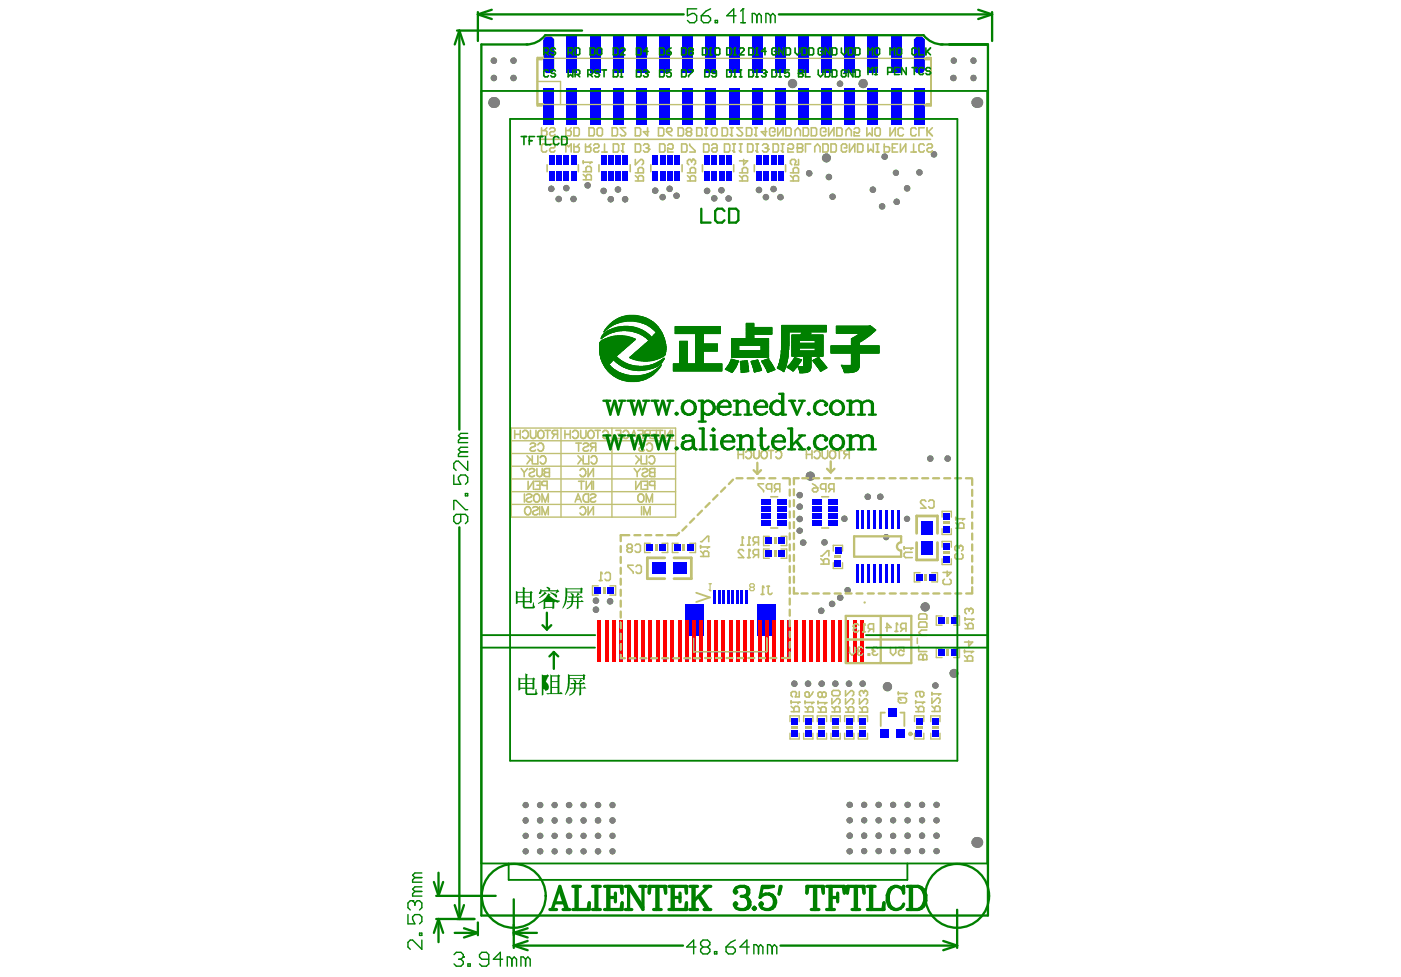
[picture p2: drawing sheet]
<svg xmlns="http://www.w3.org/2000/svg" width="287mm" height="200mm" viewBox="0 0 287 200" stroke-linecap="round" stroke-linejoin="round" font-family="sans-serif">
<g fill="#808080">
<circle cx="172" cy="17.2" r=".66"/>
<circle cx="169.7" cy="36.2" r=".66"/>
<circle cx="190.4" cy="93.9" r=".66"/>
<circle cx="194" cy="93.9" r=".66"/>
<circle cx="183.6" cy="41.3" r=".66"/>
<circle cx="195.2" cy="12.4" r=".65"/>
<circle cx="199.3" cy="12.4" r=".65"/>
<circle cx="199.3" cy="16" r=".65"/>
<circle cx="195.2" cy="16" r=".66"/>
<circle cx="101.1" cy="16" r=".66"/>
<circle cx="105.1" cy="16" r=".66"/>
<circle cx="105.1" cy="12.4" r=".66"/>
<circle cx="101.1" cy="12.4" r=".66"/>
<circle cx="176.7" cy="17.1" r=".95"/>
<circle cx="162.2" cy="17.1" r=".95"/>
<circle cx="165.9" cy="97.5" r=".95"/>
<circle cx="172.9" cy="106.2" r=".66"/>
<circle cx="163.7" cy="103.7" r=".66"/>
<circle cx="163.7" cy="108.6" r=".65"/>
<circle cx="163.7" cy="101.4" r=".66"/>
<circle cx="168.8" cy="111" r=".66"/>
<circle cx="185.7" cy="106.2" r=".64"/>
<circle cx="181.4" cy="110" r=".64"/>
<circle cx="181.1" cy="32.1" r=".66"/>
<circle cx="181.7" cy="140.6" r=".95"/>
<circle cx="122" cy="124.8" r=".66"/>
<circle cx="122" cy="123" r=".66"/>
<circle cx="189.4" cy="124.3" r=".95"/>
<circle cx="162.6" cy="140" r=".66"/>
<circle cx="165.4" cy="140" r=".66"/>
<circle cx="173.5" cy="120.8" r=".66"/>
<circle cx="172" cy="122.4" r=".66"/>
<circle cx="170.3" cy="123.6" r=".66"/>
<circle cx="168.1" cy="125.1" r=".66"/>
<circle cx="195.3" cy="137.9" r=".92"/>
<circle cx="177.6" cy="101.7" r=".66"/>
<circle cx="180.2" cy="101.7" r=".66"/>
<circle cx="164.4" cy="111.1" r=".66"/>
<circle cx="163.7" cy="106.3" r=".66"/>
<circle cx="178.7" cy="38.8" r=".66"/>
<circle cx="180.6" cy="42.3" r=".66"/>
<circle cx="170.4" cy="40.3" r=".66"/>
<circle cx="191.5" cy="140.4" r=".66"/>
<circle cx="158.4" cy="38.7" r=".66"/>
<circle cx="156.8" cy="40.4" r=".66"/>
<circle cx="165.7" cy="35.5" r=".66"/>
<circle cx="185.7" cy="38.6" r=".66"/>
<circle cx="183.4" cy="35.4" r=".64"/>
<circle cx="188.2" cy="35.3" r=".66"/>
<circle cx="191.2" cy="31.6" r=".66"/>
<circle cx="169.2" cy="32.3" r=".92"/>
<circle cx="155.4" cy="38.9" r=".66"/>
<circle cx="159.8" cy="40.4" r=".66"/>
<circle cx="146.2" cy="40.6" r=".66"/>
<circle cx="149.2" cy="40.6" r=".66"/>
<circle cx="144.8" cy="39.1" r=".66"/>
<circle cx="176.6" cy="140" r=".66"/>
<circle cx="173.8" cy="140" r=".66"/>
<circle cx="171" cy="140" r=".66"/>
<circle cx="168.2" cy="140" r=".66"/>
<circle cx="147.7" cy="38.9" r=".66"/>
<circle cx="138.5" cy="40.1" r=".66"/>
<circle cx="135.7" cy="40.4" r=".66"/>
<circle cx="137.1" cy="38.7" r=".66"/>
<circle cx="134.1" cy="39" r=".66"/>
<circle cx="128" cy="40.8" r=".66"/>
<circle cx="126.5" cy="38.8" r=".66"/>
<circle cx="125" cy="40.8" r=".66"/>
<circle cx="123.6" cy="39.1" r=".66"/>
<circle cx="117.4" cy="40.7" r=".66"/>
<circle cx="115.9" cy="38.5" r=".66"/>
<circle cx="114.4" cy="40.7" r=".66"/>
<circle cx="112.9" cy="38.7" r=".66"/>
<circle cx="120.3" cy="37.9" r=".66"/>
<circle cx="124.9" cy="123.1" r=".66"/>
<circle cx="191.7" cy="164.8" r=".65"/>
<circle cx="188.8" cy="164.8" r=".64"/>
<circle cx="185.8" cy="164.8" r=".65"/>
<circle cx="182.8" cy="164.8" r=".64"/>
<circle cx="179.9" cy="164.8" r=".65"/>
<circle cx="176.9" cy="164.8" r=".64"/>
<circle cx="174" cy="164.8" r=".65"/>
<circle cx="191.7" cy="167.9" r=".65"/>
<circle cx="188.8" cy="167.9" r=".64"/>
<circle cx="185.8" cy="167.9" r=".65"/>
<circle cx="182.8" cy="167.9" r=".64"/>
<circle cx="179.9" cy="167.9" r=".65"/>
<circle cx="176.9" cy="167.9" r=".64"/>
<circle cx="174" cy="167.9" r=".65"/>
<circle cx="191.7" cy="171.1" r=".66"/>
<circle cx="188.8" cy="171.1" r=".65"/>
<circle cx="185.8" cy="171.1" r=".66"/>
<circle cx="182.8" cy="171.1" r=".64"/>
<circle cx="179.9" cy="171.1" r=".66"/>
<circle cx="176.9" cy="171.1" r=".65"/>
<circle cx="174" cy="171.1" r=".66"/>
<circle cx="174" cy="174.3" r=".65"/>
<circle cx="176.9" cy="174.2" r=".64"/>
<circle cx="179.9" cy="174.2" r=".65"/>
<circle cx="182.8" cy="174.2" r=".64"/>
<circle cx="185.8" cy="174.2" r=".65"/>
<circle cx="188.8" cy="174.2" r=".64"/>
<circle cx="191.7" cy="174.2" r=".65"/>
<circle cx="125.4" cy="164.8" r=".64"/>
<circle cx="122.4" cy="164.8" r=".65"/>
<circle cx="119.5" cy="164.8" r=".64"/>
<circle cx="116.5" cy="164.8" r=".65"/>
<circle cx="113.5" cy="164.8" r=".64"/>
<circle cx="110.6" cy="164.8" r=".65"/>
<circle cx="107.6" cy="164.8" r=".64"/>
<circle cx="107.6" cy="168" r=".65"/>
<circle cx="110.6" cy="168" r=".66"/>
<circle cx="113.5" cy="168" r=".65"/>
<circle cx="116.5" cy="168" r=".66"/>
<circle cx="119.5" cy="168" r=".65"/>
<circle cx="122.4" cy="168" r=".66"/>
<circle cx="125.4" cy="168" r=".65"/>
<circle cx="125.4" cy="171.1" r=".64"/>
<circle cx="122.4" cy="171.1" r=".65"/>
<circle cx="119.5" cy="171.1" r=".64"/>
<circle cx="116.5" cy="171.1" r=".65"/>
<circle cx="113.5" cy="171.1" r=".64"/>
<circle cx="110.6" cy="171.1" r=".65"/>
<circle cx="107.6" cy="171.1" r=".64"/>
<circle cx="107.6" cy="174.3" r=".64"/>
<circle cx="110.6" cy="174.3" r=".65"/>
<circle cx="113.5" cy="174.3" r=".64"/>
<circle cx="116.5" cy="174.3" r=".65"/>
<circle cx="119.5" cy="174.3" r=".64"/>
<circle cx="122.4" cy="174.3" r=".65"/>
<circle cx="125.4" cy="174.3" r=".64"/>
<circle cx="101.1" cy="21" r="1.11"/>
<circle cx="200" cy="172.5" r="1.11"/>
<circle cx="200" cy="21" r="1.11"/>
</g>
<g fill="#00f">
<path d="M121.7 120.2h1.4v1.4h-1.4z" fill-rule="evenodd"/>
<path d="M155.9 105.1h1.9v1.1h-1.9z" fill-rule="evenodd"/>
<path d="M155.9 102.1h1.9v1.1h-1.9z" fill-rule="evenodd"/>
<path d="M159.3 112.6h1.4v1.5h-1.4z" fill-rule="evenodd"/>
<path d="M159.2 105.1h1.9v1.1h-1.9z" fill-rule="evenodd"/>
<path d="M159.2 102.1h1.9v1.1h-1.9z" fill-rule="evenodd"/>
<path d="M167.5 149.5h1.4v1.4h-1.4z" fill-rule="evenodd"/>
<path d="M167.6 146.9h1.4v1.5h-1.4z" fill-rule="evenodd"/>
<path d="M166.3 105.1h1.9v1.1h-1.9z" fill-rule="evenodd"/>
<path d="M166.3 102.1h1.9v1.1h-1.9z" fill-rule="evenodd"/>
<path d="M170.3 149.5h1.4v1.4h-1.4z" fill-rule="evenodd"/>
<path d="M170.3 146.9h1.5v1.5h-1.5z" fill-rule="evenodd"/>
<path d="M170.9 112h1.4v1.4h-1.4z" fill-rule="evenodd"/>
<path d="M190.7 146.9h1.5v1.5h-1.5z" fill-rule="evenodd"/>
<path d="M193.1 105.1h1.4v1.4h-1.4z" fill-rule="evenodd"/>
<path d="M113.9 35.2h1.1v1.8h-1.1z" fill-rule="evenodd"/>
<path d="M113.9 31.8h1.1v1.9h-1.1z" fill-rule="evenodd"/>
<path d="M116.9 35.2h1.1v1.8h-1.1z" fill-rule="evenodd"/>
<path d="M116.9 31.8h1.1v1.9h-1.1z" fill-rule="evenodd"/>
<path d="M120.7 18.1h2.3v7.5h-2.3z" fill-rule="evenodd"/>
<path d="M124.5 35.2h1.1v1.8h-1.1z" fill-rule="evenodd"/>
<path d="M124.5 31.8h1.1v1.9h-1.1z" fill-rule="evenodd"/>
<path d="M126 35.2h1.1v1.8h-1.1z" fill-rule="evenodd"/>
<path d="M126 31.8h1.1v1.9h-1.1z" fill-rule="evenodd"/>
<path d="M125.5 18.1h2.2v7.5h-2.2z" fill-rule="evenodd"/>
<path d="M132.3 111.5h1.5v1.4h-1.5z" fill-rule="evenodd"/>
<path d="M133.6 35.2h1.2v1.8h-1.2z" fill-rule="evenodd"/>
<path d="M133.6 31.8h1.2v1.9h-1.2z" fill-rule="evenodd"/>
<path d="M136.6 35.2h1.1v1.8h-1.1z" fill-rule="evenodd"/>
<path d="M136.6 31.8h1.1v1.9h-1.1z" fill-rule="evenodd"/>
<path d="M140.6 111.5h1.5v1.4h-1.5z" fill-rule="evenodd"/>
<path d="M139.7 18.1h2.2v7.5h-2.2z" fill-rule="evenodd"/>
<path d="M144.2 35.2h1.1v1.8h-1.1z" fill-rule="evenodd"/>
<path d="M144.2 31.8h1.1v1.9h-1.1z" fill-rule="evenodd"/>
<path d="M144.4 18.1h2.2v7.5h-2.2z" fill-rule="evenodd"/>
<path d="M147.2 35.2h1.1v1.8h-1.1z" fill-rule="evenodd"/>
<path d="M147.2 31.8h1.1v1.9h-1.1z" fill-rule="evenodd"/>
<path d="M148.7 35.2h1.1v1.8h-1.1z" fill-rule="evenodd"/>
<path d="M148.7 31.8h1.1v1.9h-1.1z" fill-rule="evenodd"/>
<path d="M155.9 106.6h1.9v1.1h-1.9z" fill-rule="evenodd"/>
<path d="M155.9 103.6h1.9v1.1h-1.9z" fill-rule="evenodd"/>
<path d="M154.8 35.2h1.1v1.8h-1.1z" fill-rule="evenodd"/>
<path d="M154.8 31.8h1.1v1.9h-1.1z" fill-rule="evenodd"/>
<path d="M156.3 35.2h1.2v1.8h-1.2z" fill-rule="evenodd"/>
<path d="M156.3 31.8h1.2v1.9h-1.2z" fill-rule="evenodd"/>
<path d="M159.3 110h1.4v1.5h-1.4z" fill-rule="evenodd"/>
<path d="M159.2 106.6h1.9v1.1h-1.9z" fill-rule="evenodd"/>
<path d="M159.2 103.6h1.9v1.1h-1.9z" fill-rule="evenodd"/>
<path d="M159.3 35.2h1.1v1.8h-1.1z" fill-rule="evenodd"/>
<path d="M159.3 31.8h1.1v1.9h-1.1z" fill-rule="evenodd"/>
<path d="M158.6 18.1h2.3v7.5h-2.3z" fill-rule="evenodd"/>
<path d="M163.4 18.1h2.2v7.5h-2.2z" fill-rule="evenodd"/>
<path d="M166.3 106.6h1.9v1.1h-1.9z" fill-rule="evenodd"/>
<path d="M166.3 103.6h1.9v1.1h-1.9z" fill-rule="evenodd"/>
<path d="M170.8 114.6h1.4v1.4h-1.4z" fill-rule="evenodd"/>
<path d="M175.2 115.6h.6v3.8h-.6z" fill-rule="evenodd"/>
<path d="M176.4 115.6h.5v3.7h-.5z" fill-rule="evenodd"/>
<path d="M178.8 115.6h.6v3.8h-.6z" fill-rule="evenodd"/>
<path d="M180 115.6h.5v3.7h-.5z" fill-rule="evenodd"/>
<path d="M177.6 115.6h.5v3.7h-.5z" fill-rule="evenodd"/>
<path d="M177.6 18.1h2.2v7.5h-2.2z" fill-rule="evenodd"/>
<path d="M181.9 145h1.7v1.8h-1.7z" fill-rule="evenodd"/>
<path d="M182.4 115.6h.6v3.8h-.6z" fill-rule="evenodd"/>
<path d="M183.6 115.6h.5v3.7h-.5z" fill-rule="evenodd"/>
<path d="M182.3 18.1h2.3v7.5h-2.3z" fill-rule="evenodd"/>
<path d="M190.2 117.5h1.4v1.4h-1.4z" fill-rule="evenodd"/>
<path d="M193.1 111.2h1.4v1.4h-1.4z" fill-rule="evenodd"/>
<path d="M193.1 113.8h1.4v1.4h-1.4z" fill-rule="evenodd"/>
<path d="M193.1 107.6h1.4v1.4h-1.4z" fill-rule="evenodd"/>
<path d="M120.7 7.5h2.3v7.5h-2.3z" fill-rule="evenodd"/>
<path d="M125.5 7.5h2.2v7.5h-2.2z" fill-rule="evenodd"/>
<path d="M139.7 7.5h2.2v7.5h-2.2z" fill-rule="evenodd"/>
<path d="M146 120.9h.5v2.8h-.5z" fill-rule="evenodd"/>
<path d="M144.4 7.5h2.2v7.5h-2.2z" fill-rule="evenodd"/>
<path d="M149.8 120.9h.5v2.8h-.5z" fill-rule="evenodd"/>
<path d="M147.9 120.9h.5v2.8h-.5z" fill-rule="evenodd"/>
<path d="M148.8 120.9h.5v2.8h-.5z" fill-rule="evenodd"/>
<path d="M151.6 120.9h.5v2.8h-.5z" fill-rule="evenodd"/>
<path d="M152.6 120.9h.4v2.8h-.4z" fill-rule="evenodd"/>
<path d="M158.6 7.5h2.3v7.5h-2.3z" fill-rule="evenodd"/>
<path d="M163.4 7.5h2.2v7.5h-2.2z" fill-rule="evenodd"/>
<path d="M175.2 104.5h.6v3.7h-.6z" fill-rule="evenodd"/>
<path d="M176.4 104.4h.5v3.7h-.5z" fill-rule="evenodd"/>
<path d="M177.6 104.4h.5v3.7h-.5z" fill-rule="evenodd"/>
<path d="M178.8 104.5h.6v3.7h-.6z" fill-rule="evenodd"/>
<path d="M180 104.5h.5v3.6h-.5z" fill-rule="evenodd"/>
<path d="M177.6 7.5h2.2v7.5h-2.2z" fill-rule="evenodd"/>
<path d="M182.4 104.5h.6v3.7h-.6z" fill-rule="evenodd"/>
<path d="M183.6 104.5h.5v3.6h-.5z" fill-rule="evenodd"/>
<path d="M182.3 7.5h2.3v7.5h-2.3z" fill-rule="evenodd"/>
<path d="M124.2 120.2h1.5v1.4h-1.5z" fill-rule="evenodd"/>
<path d="M161.9 149.5h1.4v1.4h-1.4z" fill-rule="evenodd"/>
<path d="M162 146.9h1.4v1.5h-1.4z" fill-rule="evenodd"/>
<path d="M156.7 112.6h1.4v1.5h-1.4z" fill-rule="evenodd"/>
<path d="M164.7 149.5h1.4v1.4h-1.4z" fill-rule="evenodd"/>
<path d="M173.1 149.5h1.4v1.4h-1.4z" fill-rule="evenodd"/>
<path d="M175.9 149.5h1.4v1.4h-1.4z" fill-rule="evenodd"/>
<path d="M164.8 146.9h1.4v1.5h-1.4z" fill-rule="evenodd"/>
<path d="M173.1 146.9h1.5v1.5h-1.5z" fill-rule="evenodd"/>
<path d="M175.9 146.9h1.5v1.5h-1.5z" fill-rule="evenodd"/>
<path d="M169.6 105.1h1.9v1.1h-1.9z" fill-rule="evenodd"/>
<path d="M169.6 102.1h1.9v1.1h-1.9z" fill-rule="evenodd"/>
<path d="M187.4 149.5h1.4v1.4h-1.4z" fill-rule="evenodd"/>
<path d="M187.5 146.9h1.4v1.5h-1.4z" fill-rule="evenodd"/>
<path d="M112.4 35.2h1.1v1.8h-1.1z" fill-rule="evenodd"/>
<path d="M112.4 31.8h1.1v1.9h-1.1z" fill-rule="evenodd"/>
<path d="M115.4 35.2h1.1v1.8h-1.1z" fill-rule="evenodd"/>
<path d="M115.4 31.8h1.1v1.9h-1.1z" fill-rule="evenodd"/>
<path d="M111.2 18.1h2.3v7.5h-2.3z" fill-rule="evenodd"/>
<path d="M116 18.1h2.2v7.5h-2.2z" fill-rule="evenodd"/>
<path d="M123 35.2h1.1v1.8h-1.1z" fill-rule="evenodd"/>
<path d="M123 31.8h1.1v1.9h-1.1z" fill-rule="evenodd"/>
<path d="M127.5 35.2h1.1v1.8h-1.1z" fill-rule="evenodd"/>
<path d="M127.5 31.8h1.1v1.9h-1.1z" fill-rule="evenodd"/>
<path d="M130.2 18.1h2.2v7.5h-2.2z" fill-rule="evenodd"/>
<path d="M140.2 123.7h3.7v6.5h-3.7z" fill-rule="evenodd"/>
<path d="M137.7 115.2h2.9v2.3h-2.9z" fill-rule="evenodd"/>
<path d="M138 111.5h1.4v1.4h-1.4z" fill-rule="evenodd"/>
<path d="M134.9 111.5h1.5v1.4h-1.5z" fill-rule="evenodd"/>
<path d="M145.7 35.2h1.1v1.8h-1.1z" fill-rule="evenodd"/>
<path d="M145.7 31.8h1.1v1.9h-1.1z" fill-rule="evenodd"/>
<path d="M135.1 35.2h1.1v1.8h-1.1z" fill-rule="evenodd"/>
<path d="M135.1 31.8h1.1v1.9h-1.1z" fill-rule="evenodd"/>
<path d="M138.1 35.2h1.1v1.8h-1.1z" fill-rule="evenodd"/>
<path d="M138.1 31.8h1.1v1.9h-1.1z" fill-rule="evenodd"/>
<path d="M134.9 18.1h2.3v7.5h-2.3z" fill-rule="evenodd"/>
<path d="M155.1 123.7h3.8v6.5h-3.8z" fill-rule="evenodd"/>
<path d="M156.7 110h1.4v1.5h-1.4z" fill-rule="evenodd"/>
<path d="M157.8 35.2h1.1v1.8h-1.1z" fill-rule="evenodd"/>
<path d="M157.8 31.8h1.1v1.9h-1.1z" fill-rule="evenodd"/>
<path d="M153.9 18.1h2.2v7.5h-2.2z" fill-rule="evenodd"/>
<path d="M149.2 18.1h2.2v7.5h-2.2z" fill-rule="evenodd"/>
<path d="M169.6 106.6h1.9v1.1h-1.9z" fill-rule="evenodd"/>
<path d="M169.6 103.6h1.9v1.1h-1.9z" fill-rule="evenodd"/>
<path d="M168.1 18.1h2.2v7.5h-2.2z" fill-rule="evenodd"/>
<path d="M172.9 18.1h2.2v7.5h-2.2z" fill-rule="evenodd"/>
<path d="M190.8 149.5h1.4v1.4h-1.4z" fill-rule="evenodd"/>
<path d="M192.1 126.3h1.4v1.5h-1.4z" fill-rule="evenodd"/>
<path d="M192.1 133h1.4v1.4h-1.4z" fill-rule="evenodd"/>
<path d="M181.2 115.6h.5v3.7h-.5z" fill-rule="evenodd"/>
<path d="M188.6 110.8h2.4v2.9h-2.4z" fill-rule="evenodd"/>
<path d="M188.6 106.6h2.4v2.8h-2.4z" fill-rule="evenodd"/>
<path d="M187.6 117.5h1.4v1.4h-1.4z" fill-rule="evenodd"/>
<path d="M187.1 18.1h2.2v7.5h-2.2z" fill-rule="evenodd"/>
<path d="M194.7 126.3h1.4v1.5h-1.4z" fill-rule="evenodd"/>
<path d="M194.7 133h1.4v1.4h-1.4z" fill-rule="evenodd"/>
<path d="M111.2 8.1l.6-.6h1.1l.6 .6v6.3l-.6 .6h-1.1l-.6-.6z" fill-rule="evenodd"/>
<path d="M116 7.5h2.2v7.5h-2.2z" fill-rule="evenodd"/>
<path d="M130.2 7.5h2.2v7.5h-2.2z" fill-rule="evenodd"/>
<path d="M147 120.9h.5v2.8h-.5z" fill-rule="evenodd"/>
<path d="M134.9 7.5h2.3v7.5h-2.3z" fill-rule="evenodd"/>
</g>
<path d="M150.9 120.9v2.8" fill="none" stroke="#00f" stroke-width=".43"/>
<g fill="#00f">
<path d="M153.9 7.5h2.2v7.5h-2.2z" fill-rule="evenodd"/>
<path d="M149.2 7.5h2.2v7.5h-2.2z" fill-rule="evenodd"/>
<path d="M168.1 7.5h2.2v7.5h-2.2z" fill-rule="evenodd"/>
<path d="M172.9 7.5h2.2v7.5h-2.2z" fill-rule="evenodd"/>
<path d="M183.6 149.4h1.7v1.7h-1.7z" fill-rule="evenodd"/>
<path d="M180.2 149.4h1.6v1.7h-1.6z" fill-rule="evenodd"/>
<path d="M181.2 104.4h.5v3.7h-.5z" fill-rule="evenodd"/>
<path d="M187.1 8.1l.5-.6h1.1l.6 .6v6.3l-.6 .6h-1.1l-.5-.6z" fill-rule="evenodd"/>
<path d="M133.5 115.2h2.8v2.3h-2.8z" fill-rule="evenodd"/>
</g>
<g fill="#808080">
<circle cx="172" cy="17.2" r=".66"/>
<circle cx="169.7" cy="36.2" r=".66"/>
<circle cx="190.4" cy="93.9" r=".66"/>
<circle cx="194" cy="93.9" r=".66"/>
<circle cx="183.6" cy="41.3" r=".66"/>
<circle cx="195.2" cy="12.4" r=".65"/>
<circle cx="199.3" cy="12.4" r=".65"/>
<circle cx="199.3" cy="16" r=".65"/>
<circle cx="195.2" cy="16" r=".66"/>
<circle cx="101.1" cy="16" r=".66"/>
<circle cx="105.1" cy="16" r=".66"/>
<circle cx="105.1" cy="12.4" r=".66"/>
<circle cx="101.1" cy="12.4" r=".66"/>
<circle cx="176.7" cy="17.1" r=".95"/>
<circle cx="162.2" cy="17.1" r=".95"/>
<circle cx="165.9" cy="97.5" r=".95"/>
<circle cx="172.9" cy="106.2" r=".66"/>
<circle cx="163.7" cy="103.7" r=".66"/>
<circle cx="163.7" cy="108.6" r=".65"/>
<circle cx="163.7" cy="101.4" r=".66"/>
<circle cx="168.8" cy="111" r=".66"/>
<circle cx="185.7" cy="106.2" r=".64"/>
<circle cx="181.4" cy="110" r=".64"/>
<circle cx="181.1" cy="32.1" r=".66"/>
<circle cx="181.7" cy="140.6" r=".95"/>
<circle cx="122" cy="124.8" r=".66"/>
<circle cx="122" cy="123" r=".66"/>
<circle cx="189.4" cy="124.3" r=".95"/>
<circle cx="162.6" cy="140" r=".66"/>
<circle cx="165.4" cy="140" r=".66"/>
<circle cx="173.5" cy="120.8" r=".66"/>
<circle cx="172" cy="122.4" r=".66"/>
<circle cx="170.3" cy="123.6" r=".66"/>
<circle cx="168.1" cy="125.1" r=".66"/>
<circle cx="195.3" cy="137.9" r=".92"/>
<circle cx="177.6" cy="101.7" r=".66"/>
<circle cx="180.2" cy="101.7" r=".66"/>
<circle cx="164.4" cy="111.1" r=".66"/>
<circle cx="163.7" cy="106.3" r=".66"/>
<circle cx="178.7" cy="38.8" r=".66"/>
<circle cx="180.6" cy="42.3" r=".66"/>
<circle cx="170.4" cy="40.3" r=".66"/>
<circle cx="191.5" cy="140.4" r=".66"/>
<circle cx="158.4" cy="38.7" r=".66"/>
<circle cx="156.8" cy="40.4" r=".66"/>
<circle cx="165.7" cy="35.5" r=".66"/>
<circle cx="185.7" cy="38.6" r=".66"/>
<circle cx="183.4" cy="35.4" r=".64"/>
<circle cx="188.2" cy="35.3" r=".66"/>
<circle cx="191.2" cy="31.6" r=".66"/>
<circle cx="169.2" cy="32.3" r=".92"/>
<circle cx="155.4" cy="38.9" r=".66"/>
<circle cx="159.8" cy="40.4" r=".66"/>
<circle cx="146.2" cy="40.6" r=".66"/>
<circle cx="149.2" cy="40.6" r=".66"/>
<circle cx="144.8" cy="39.1" r=".66"/>
<circle cx="176.6" cy="140" r=".66"/>
<circle cx="173.8" cy="140" r=".66"/>
<circle cx="171" cy="140" r=".66"/>
<circle cx="168.2" cy="140" r=".66"/>
<circle cx="147.7" cy="38.9" r=".66"/>
<circle cx="138.5" cy="40.1" r=".66"/>
<circle cx="135.7" cy="40.4" r=".66"/>
<circle cx="137.1" cy="38.7" r=".66"/>
<circle cx="134.1" cy="39" r=".66"/>
<circle cx="128" cy="40.8" r=".66"/>
<circle cx="126.5" cy="38.8" r=".66"/>
<circle cx="125" cy="40.8" r=".66"/>
<circle cx="123.6" cy="39.1" r=".66"/>
<circle cx="117.4" cy="40.7" r=".66"/>
<circle cx="115.9" cy="38.5" r=".66"/>
<circle cx="114.4" cy="40.7" r=".66"/>
<circle cx="112.9" cy="38.7" r=".66"/>
<circle cx="120.3" cy="37.9" r=".66"/>
<circle cx="124.9" cy="123.1" r=".66"/>
<circle cx="191.7" cy="164.8" r=".65"/>
<circle cx="188.8" cy="164.8" r=".64"/>
<circle cx="185.8" cy="164.8" r=".65"/>
<circle cx="182.8" cy="164.8" r=".64"/>
<circle cx="179.9" cy="164.8" r=".65"/>
<circle cx="176.9" cy="164.8" r=".64"/>
<circle cx="174" cy="164.8" r=".65"/>
<circle cx="191.7" cy="167.9" r=".65"/>
<circle cx="188.8" cy="167.9" r=".64"/>
<circle cx="185.8" cy="167.9" r=".65"/>
<circle cx="182.8" cy="167.9" r=".64"/>
<circle cx="179.9" cy="167.9" r=".65"/>
<circle cx="176.9" cy="167.9" r=".64"/>
<circle cx="174" cy="167.9" r=".65"/>
<circle cx="191.7" cy="171.1" r=".66"/>
<circle cx="188.8" cy="171.1" r=".65"/>
<circle cx="185.8" cy="171.1" r=".66"/>
<circle cx="182.8" cy="171.1" r=".64"/>
<circle cx="179.9" cy="171.1" r=".66"/>
<circle cx="176.9" cy="171.1" r=".65"/>
<circle cx="174" cy="171.1" r=".66"/>
<circle cx="174" cy="174.3" r=".65"/>
<circle cx="176.9" cy="174.2" r=".64"/>
<circle cx="179.9" cy="174.2" r=".65"/>
<circle cx="182.8" cy="174.2" r=".64"/>
<circle cx="185.8" cy="174.2" r=".65"/>
<circle cx="188.8" cy="174.2" r=".64"/>
<circle cx="191.7" cy="174.2" r=".65"/>
<circle cx="125.4" cy="164.8" r=".64"/>
<circle cx="122.4" cy="164.8" r=".65"/>
<circle cx="119.5" cy="164.8" r=".64"/>
<circle cx="116.5" cy="164.8" r=".65"/>
<circle cx="113.5" cy="164.8" r=".64"/>
<circle cx="110.6" cy="164.8" r=".65"/>
<circle cx="107.6" cy="164.8" r=".64"/>
<circle cx="107.6" cy="168" r=".65"/>
<circle cx="110.6" cy="168" r=".66"/>
<circle cx="113.5" cy="168" r=".65"/>
<circle cx="116.5" cy="168" r=".66"/>
<circle cx="119.5" cy="168" r=".65"/>
<circle cx="122.4" cy="168" r=".66"/>
<circle cx="125.4" cy="168" r=".65"/>
<circle cx="125.4" cy="171.1" r=".64"/>
<circle cx="122.4" cy="171.1" r=".65"/>
<circle cx="119.5" cy="171.1" r=".64"/>
<circle cx="116.5" cy="171.1" r=".65"/>
<circle cx="113.5" cy="171.1" r=".64"/>
<circle cx="110.6" cy="171.1" r=".65"/>
<circle cx="107.6" cy="171.1" r=".64"/>
<circle cx="107.6" cy="174.3" r=".64"/>
<circle cx="110.6" cy="174.3" r=".65"/>
<circle cx="113.5" cy="174.3" r=".64"/>
<circle cx="116.5" cy="174.3" r=".65"/>
<circle cx="119.5" cy="174.3" r=".64"/>
<circle cx="122.4" cy="174.3" r=".65"/>
<circle cx="125.4" cy="174.3" r=".64"/>
<circle cx="101.1" cy="21" r="1.11"/>
<circle cx="200" cy="172.5" r="1.11"/>
<circle cx="200" cy="21" r="1.11"/>
</g>
<g fill="#f00">
<path d="M122.3 126.9h.8v8.6h-.8z" fill-rule="evenodd"/>
<path d="M126.8 126.9h.7v8.6h-.7z" fill-rule="evenodd"/>
<path d="M125.3 126.9h.8v8.6h-.8z" fill-rule="evenodd"/>
<path d="M129.8 126.9h.7v8.6h-.7z" fill-rule="evenodd"/>
<path d="M128.3 126.9h.8v8.6h-.8z" fill-rule="evenodd"/>
<path d="M134.3 126.9h.7v8.6h-.7z" fill-rule="evenodd"/>
<path d="M132.8 126.9h.7v8.6h-.7z" fill-rule="evenodd"/>
<path d="M137.3 126.9h.7v8.6h-.7z" fill-rule="evenodd"/>
<path d="M135.7 126.9h.8v8.6h-.8z" fill-rule="evenodd"/>
<path d="M141.7 126.9h.8v8.6h-.8z" fill-rule="evenodd"/>
<path d="M140.3 126.9h.7v8.6h-.7z" fill-rule="evenodd"/>
<path d="M144.7 126.9h.8v8.6h-.8z" fill-rule="evenodd"/>
<path d="M149.2 126.9h.7v8.6h-.7z" fill-rule="evenodd"/>
<path d="M147.7 126.9h.8v8.6h-.8z" fill-rule="evenodd"/>
<path d="M152.2 126.9h.7v8.6h-.7z" fill-rule="evenodd"/>
<path d="M156.7 126.9h.7v8.6h-.7z" fill-rule="evenodd"/>
<path d="M155.2 126.9h.7v8.6h-.7z" fill-rule="evenodd"/>
<path d="M159.6 126.9h.8v8.6h-.8z" fill-rule="evenodd"/>
<path d="M164.1 126.9h.8v8.6h-.8z" fill-rule="evenodd"/>
<path d="M162.6 126.9h.8v8.6h-.8z" fill-rule="evenodd"/>
<path d="M168.6 126.9h.8v8.6h-.8z" fill-rule="evenodd"/>
<path d="M167.1 126.9h.7v8.6h-.7z" fill-rule="evenodd"/>
<path d="M171.6 126.9h.7v8.6h-.7z" fill-rule="evenodd"/>
<path d="M170.1 126.9h.7v8.6h-.7z" fill-rule="evenodd"/>
<path d="M176.1 126.9h.7v8.6h-.7z" fill-rule="evenodd"/>
<path d="M174.6 126.9h.7v8.6h-.7z" fill-rule="evenodd"/>
<path d="M131.3 126.9h.8v8.6h-.8z" fill-rule="evenodd"/>
<path d="M123.8 126.9h.8v8.6h-.8z" fill-rule="evenodd"/>
<path d="M146.2 126.9h.7v8.6h-.7z" fill-rule="evenodd"/>
<path d="M143.2 126.9h.7v8.6h-.7z" fill-rule="evenodd"/>
<path d="M138.7 126.9h.8v8.6h-.8z" fill-rule="evenodd"/>
<path d="M161.2 126.9h.7v8.6h-.7z" fill-rule="evenodd"/>
<path d="M158.2 126.9h.7v8.6h-.7z" fill-rule="evenodd"/>
<path d="M153.7 126.9h.7v8.6h-.7z" fill-rule="evenodd"/>
<path d="M150.7 126.9h.7v8.6h-.7z" fill-rule="evenodd"/>
<path d="M173.1 126.9h.7v8.6h-.7z" fill-rule="evenodd"/>
<path d="M165.6 126.9h.8v8.6h-.8z" fill-rule="evenodd"/>
</g>
<g fill="none" stroke="#c0c073" stroke-width=".33">
<path d="M110.4 28.5h80.1M112 33.7v1.5M118.4 33.7v1.5M122.6 33.7v1.5M129 33.7v1.5M133.2 33.7v1.5M139.6 33.7v1.5M143.8 33.7v1.5M150.2 33.7v1.5M154.4 33.7v1.5M160.8 33.7v1.5M157.8 108.1h1.4"/>
<path d="M157.8 101.7h1.4M168.2 108.1h1.4M168.2 101.7h1.4M157 130.6v2.8h-15v-2.8"/>
</g>
<path d="M110 12.2h1M111.2 11.8h-1.2v9.9h1M189.4 12.2h1.2M189.6 11.8h1v9.9h-1.2M110 21.3h1.2M189.6 21.3h1M142.5 121.4l2.8 .9-2.8 1M181.2 145.9h-.9v2.7M184.3 145.9h.8v2.7" fill="none" stroke="#c0c073" stroke-width=".38"/>
<g fill="none" stroke="#c0c073" stroke-width=".28">
<path d="M110 16.7h4.8v4.7M110 11.9h80.6v9.5h-80.6zM104.7 87.6h33.6v18.3h-33.6zM104.7 98.1h33.6M104.7 95.5h33.6M104.7 92.8h33.6M104.7 90.2h33.6M114.8 87.6v18.3M125.3 87.6v18.3M104.7 103.3h33.6M104.7 100.7h33.6M122.5 119.9h-1.2v1.9h1.2"/>
<path d="M124.8 119.9h1.2v1.9h-1.2M133.1 111.2h-1.1v1.9h1.1M135.5 111.2h1.2v1.9h-1.2M138.8 111.2h-1.2v1.9h1.2M141.2 111.2h1.2v1.9h-1.2M157.5 109.8h-1.2v1.9h1.2M157.5 112.4h-1.2v1.9h1.2M159.9 109.8h1.2v1.9h-1.2M159.9 112.4h1.2v1.9h-1.2M170.6 115.2v1.2h1.9v-1.2M170.6 112.8v-1.1h1.9v1.1M188.4 117.2h-1.2v1.9h1.2"/>
<path d="M190.7 117.2h1.2v1.9h-1.2M192.9 114.4v1.2h1.9v-1.2M192.9 112v-1.2h1.9v1.2M192.9 105.9v-1.2h1.9v1.2M192.9 108.2v1.2h1.9v-1.2M192.9 126.1h-1.2v1.9h1.2M192.9 132.7h-1.2v1.9h1.2M195.2 126.1h1.2v1.9h-1.2M195.2 132.7h1.2v1.9h-1.2M161.7 147.7v-1.1h1.9v1.1M161.7 150.1v1.2h1.9v-1.2M164.5 147.7v-1.1h1.9v1.1"/>
<path d="M164.5 150.1v1.2h1.9v-1.2M167.3 147.7v-1.1h1.9v1.1M167.3 150.1v1.2h1.9v-1.2M170.1 150.1v1.2h1.9v-1.2M170.1 147.7v-1.1h1.9v1.1M172.9 150.1v1.2h1.9v-1.2M172.9 147.7v-1.1h1.9v1.1M175.7 150.1v1.2h1.9v-1.2M175.7 147.7v-1.1h1.9v1.1M187.2 150.1v1.2h1.9v-1.2M187.2 147.7v-1.1h1.9v1.1M190.5 150.1v1.2h1.9v-1.2"/>
<path d="M190.5 147.7v-1.1h1.9v1.1"/>
</g>
<g fill="none" stroke="#c0c073" stroke-width=".47">
<path d="M148.5 99.8l-.9 .9M150.1 98.2l-.9 .9M150.8 97.9h1.2M153 97.9h1.3M154.3 96.3l.7 .7M155 94.7v2.3M155.3 97.9h1.2M155.8 96.3l-.8 .7M157.5 97.9h1.2M160.3 97.9h1.2M161.7 98v1.2M163.5 97.9h-1v1.2"/>
<path d="M164.2 97.9h1.3M166.5 97.9h1.2M168.7 97.9h1.2M169.3 96l.8 .7M170.1 94.5v2.2M170.8 96l-.7 .7M171 97.9h1.2M173.2 97.9h1.2M175.4 97.9h1.3M177.6 97.9h1.2M179.8 97.9h1.3M182.1 97.9h1.2"/>
<path d="M184.3 97.9h1.3M186.6 97.9h1.2M188.8 97.9h1.2M191 97.9h1.2M193.3 97.9h1.2M195.5 97.9h1.2M197.7 97.9h1.3M199 98.1v1.2M127.1 111.8v1.2M127.1 114v1.3M127.1 116.2v1.3M127.1 118.5v1.2"/>
<path d="M128.8 109.6h-1.7v1.2M129.9 109.6h1.2M132.1 109.6h1.2M134.4 109.6h1.2M139 109.1l-.5 .5h-1.9M140.5 107.8l-.8 .8M142.1 106.2l-.9 .8M143.7 104.5l-.9 .9M145.3 103l-.9 .8M146.9 101.4l-.9 .9M161.7 100.2v1.3M161.7 102.5v1.2"/>
<path d="M161.7 104.7v1.3M161.7 107v1.2M161.7 109.2v1.2M161.7 111.5v1.2M161.7 113.7v1.2M161.7 115.9v1.2M161.7 118.1v1.3M162.5 100.1v1.3M162.5 102.4v1.2M162.5 104.6v1.3M162.5 106.9v1.2M162.5 109.1v1.2"/>
<path d="M162.5 111.3v1.3M162.5 113.6v1.2M162.5 115.8v1.3M162.5 118v1.3M184.5 111v-1.2h-9.6v4.2h9.6v-1.3M199 100.3v1.2M199 102.5v1.2M199 104.8v1.2M199 107v1.2M199 109.2v1.3M199 111.5v1.2M199 113.7v1.3"/>
<path d="M199 116v1.2M199 118.2v1.2M127.1 120.7v1.3M127.1 123v1.2M127.1 125.2v1.2M127.1 127.4v1.3M127.1 129.7v1.2M127.1 131.8v1.3M127.1 134v.8h.8M128.9 134.8h1.2M131.1 134.8h1.2M133.3 134.8h1.3"/>
<path d="M135.6 134.8h1.2M137.8 134.8h1.3M140.1 134.8h1.2M142 134.8h1.2M144.3 134.7h1.3M146.5 134.7h1.2M148.7 134.7h1.3M151 134.7h1.2M153.2 134.7h1.2M155.5 134.7h1.2M157.7 134.7h1.2M161.7 133.5v1.2h-1.6"/>
<path d="M161.7 120.3v1.3M161.7 122.5v1.3M161.7 124.8v1.3M161.7 127v1.3M161.7 129.3v1.2M161.7 131.4v1.2M162.5 120.3v1.2h.8M164.1 121.5h1.2M166.4 121.5h1.2M168.6 121.5h1.2M170.9 121.5h1.2M173.1 121.5h1.2"/>
<path d="M173.1 135.7v-9.6h13.5v9.7h-13.5M173.2 130.9h13.4M175.3 121.5h1.3M177 123.4h.1M177.6 121.5h1.3M179.9 121.5h1.2M180.3 126.1v9.7M182.2 121.5h1.2M184.4 121.5h1.2M186.6 121.5h1.2M188.8 121.5h1.3M191.1 121.5h1.2"/>
<path d="M193.3 121.5h1.3M195.6 121.5h1.2M197.8 121.5h1.2M199 120.2v1.3"/>
</g>
<path d="M136.1 114.2h-3.6v4.3h3.6M138 114.2h3.5v4.3h-3.5M187.6 109.2v-3.6h4.3v3.6M187.6 111.1v3.5h4.3v-3.5" fill="none" stroke="#c0c073" stroke-width=".57"/>
<g fill="#c0c073">
<path d="M123.4 120.2h.5v1.4h-.5z" fill-rule="evenodd"/>
<path d="M134.1 111.5h.5v1.4h-.5z" fill-rule="evenodd"/>
<path d="M139.8 111.5h.5v1.4h-.5z" fill-rule="evenodd"/>
<path d="M158.5 112.6h.4v1.5h-.4z" fill-rule="evenodd"/>
<path d="M167.6 148.7h1.4v.5h-1.4z" fill-rule="evenodd"/>
<path d="M170.3 148.7h1.5v.5h-1.5z" fill-rule="evenodd"/>
<path d="M170.8 113.8h1.4v.5h-1.4z" fill-rule="evenodd"/>
<path d="M190.8 148.7h1.4v.5h-1.4z" fill-rule="evenodd"/>
<path d="M189.3 117.5h.5v1.4h-.5z" fill-rule="evenodd"/>
<path d="M193.1 113h1.4v.5h-1.4z" fill-rule="evenodd"/>
<path d="M193.1 106.8h1.4v.5h-1.4z" fill-rule="evenodd"/>
<path d="M158.5 110h.4v1.5h-.4z" fill-rule="evenodd"/>
<path d="M193.8 126.3h.5v1.5h-.5z" fill-rule="evenodd"/>
<path d="M193.8 133h.5v1.4h-.5z" fill-rule="evenodd"/>
<path d="M162 148.7h1.4v.5h-1.4z" fill-rule="evenodd"/>
<path d="M164.8 148.7h1.4v.5h-1.4z" fill-rule="evenodd"/>
<path d="M173.1 148.7h1.5v.5h-1.5z" fill-rule="evenodd"/>
<path d="M175.9 148.7h1.5v.5h-1.5z" fill-rule="evenodd"/>
<path d="M187.5 148.7h1.4v.5h-1.4z" fill-rule="evenodd"/>
</g>
<g fill="none" stroke="#c0c073" stroke-width=".33">
<path d="M140.7 37h1.7v-.8l-.3-.2h-.5l-.3 .2v.8M140.7 35.4h1.7v-.8l-.3-.3h-.5l-.3 .3v.8M140.7 36l.6 .5M141.8 32.6h.3l.3 .3v.5l-.3 .3M177.7 29.5v1.6l.6-.5 .5 .5v-1.6M179.4 31.1h.5M179.4 29.5h.5M179.6 29.5v1.6M128.6 112.3l-.2-.3v-.3l.2-.3h.6l.2 .3v.3l-.2 .3M128.6 112.3l-.2 .2v.3l.2 .3h.6l.2-.3v-.3l-.2-.2M128.6 112.3h.6M129.6 115.7h-1.1v.3l1.1 1.1v.3"/>
<path d="M130 111.7l.3-.3h.5l.3 .3v1.1l-.3 .3h-.5l-.3-.3M130.2 116l.3-.3h.5l.3 .3v1.1l-.3 .3h-.5l-.3-.3"/>
</g>
<path d="M145.1 119.5h.5M145.4 119.5v1.4M145.1 120.7l.3 .2M145.4 120.9h.1" fill="none" stroke="#c0c073" stroke-width=".24"/>
<circle cx="141.8" cy="32.6" r=".17" fill="#c0c073"/>
<path d="M141.6 32.9v.3M141.6 32.9l-.3-.3h-.3l-.3 .3v.5l.3 .3M141.8 32.6l-.2 .3M143.4 113.9h1.7v-.8l-.3-.3h-.5l-.3 .3v.8M143.4 112.8l.6 .6M143.4 111.7v.6M143.4 112h1.7" fill="none" stroke="#c0c073" stroke-width=".33"/>
<circle cx="145.1" cy="112" r=".17" fill="#c0c073"/>
<path d="M151.4 37h1.6v-.8l-.2-.2h-.6l-.2 .2v.8M151.4 35.4h1.6v-.8l-.2-.3h-.6l-.2 .3v.8M151.4 36l.6 .5M152.2 32.6v1.1l.8-.8h-1.6M143.4 110.9h.3l1.1-1.1h.3v1.1M145.1 112l-.3 .3M167.5 145.8h1.6v-.8l-.3-.3h-.5l-.3 .3v.8M167.5 144.7l.5 .5M167.5 143.6v.5M167.5 143.9h1.6" fill="none" stroke="#c0c073" stroke-width=".33"/>
<circle cx="169.1" cy="143.9" r=".17" fill="#c0c073"/>
<g fill="none" stroke="#c0c073" stroke-width=".33">
<path d="M193.3 118.6l-.2 .3v.5l.2 .3h1.1l.3-.3v-.5l-.3-.3M193.9 116.9v1.1l.8-.8h-1.6M197.5 135.3h1.6v-.8l-.3-.3h-.5l-.3 .3v.8M197.5 134.2l.5 .6M197.5 133.1v.6M197.5 133.4h1.6M168.3 141.9l.2-.2h.3l.3 .2v.6l-.3 .3h-.3l-.2-.3M168.3 141.9l-.3-.2h-.3l-.2 .2v.6l.2 .3h.3l.3-.3M168.3 141.9v.6M169.1 143.9l-.3 .2M170.3 145.8h1.7v-.8l-.3-.3h-.5l-.3 .3v.8M170.3 141.6l.3-.2h1.1l.3 .2v.6l-.3 .2h-1.1l-.3-.2z"/>
<path d="M170.3 143v1.1l1.1-1.1h.3l.3 .3v.5l-.3 .3M170.3 144.7l.6 .5"/>
</g>
<circle cx="199.1" cy="133.4" r=".17" fill="#c0c073"/>
<path d="M197.6 128.7h1.6v-.8l-.3-.3h-.5l-.3 .3v.8M197.6 127.6l.5 .5M197.6 126.5v.5M197.6 126.8h1.6M198.3 131.2v1.1l.8-.8h-1.6M199.1 133.4l-.3 .3" fill="none" stroke="#c0c073" stroke-width=".33"/>
<circle cx="199.2" cy="126.8" r=".17" fill="#c0c073"/>
<path d="M198.6 124.6h.3l.3 .2v.6l-.3 .3M199.2 126.8l-.3 .2" fill="none" stroke="#c0c073" stroke-width=".33"/>
<circle cx="198.6" cy="124.6" r=".17" fill="#c0c073"/>
<g fill="none" stroke="#c0c073" stroke-width=".33">
<path d="M112 29.8l-.3-.3h-.6l-.2 .3v1l.2 .3h.6l.3-.3M112.5 29.8l.3-.3h.6l.2 .3v.2l-.2 .3h-.6l-.3 .3v.2l.3 .3h.6l.2-.3M130.1 29.5h.8l.3 .3v1l-.3 .3h-.8zM132.8 30.6v.2l-.2 .3h-.6l-.3-.3M107.9 93.3l1.1 1.1M108.6 94l-.7 1M109 93.3v1.7M110.1 93.3v1.7h-.9M110.6 93.7a.61 .61 0 0 1 .7-.4 .61 .61 0 0 1 .5 .6v.5a.61 .61 0 0 1-.5 .6 .61 .61 0 0 1-.7-.4M107.4 101.1v1.7M107.7 101.4a.66 .66 0 0 1 1.2 .1l-1.2 .8a.63 .63 0 0 0 .5 .5 .63 .63 0 0 0 .7-.2M109.4 101.4a.6 .6 0 0 1 .7-.2 .6 .6 0 0 1 .4 .6 .75 .75 0 0 1-.8 1l-.2-.1a1.07 1.07 0 0 1-.1-1.3z"/>
<path d="M111 102.8v-1.7l.6 1.7 .6-1.7v1.7M198.4 124.8v.3M198.4 124.8l-.3-.2h-.3l-.2 .2v.6l.2 .3M198.6 124.6l-.2 .2"/>
</g>
<circle cx="132.8" cy="30.6" r=".17" fill="#c0c073"/>
<path d="M125.6 29.5h.8l.2 .3v1l-.2 .3h-.8zM127.2 29.5h.6M127.5 29.5v1.6M131.7 29.8l.3-.3h.6l.2 .3v.2l-.2 .3M132.3 30.3h.3M132.6 30.3l.2 .3" fill="none" stroke="#c0c073" stroke-width=".33"/>
<circle cx="127.5" cy="31.1" r=".17" fill="#c0c073"/>
<g fill="none" stroke="#c0c073" stroke-width=".33">
<path d="M119.9 29.5v1.6h.8l.3-.3v-.5l-.3-.3h-.8M121 29.5l-.6 .5M121.5 29.8l.3-.3h.6l.2 .3v.2l-.2 .3h-.6l-.3 .3v.2l.3 .3h.6l.2-.3M123.2 31.1h1.1M123.8 29.5v1.6M127.2 30.8l.3 .3M135 29.5h.9l.2 .3v1l-.2 .3h-.9zM136.7 29.8l.3-.3h.5l.3 .3v.5l-.3 .3-.8-.3v.8h1.1M139.5 29.5h.9l.2 .3v1l-.2 .3h-.9zM141.2 29.5v.3l1.1 1v.3h-1.1M144 29.5h.9l.2 .3v1l-.2 .3h-.9zM145.7 29.8l.3-.3h.6l.2 .3v1l-.2 .3h-.6l-.3-.3v-.2l.3-.3h.8"/>
<path d="M155.8 121.7h.6M156.1 120v1.7M157 120h.5M157.3 120v1.4l.2 .3h.3l.3-.3"/>
</g>
<path d="M153.7 120.2l-.2 .3v.2l.2 .2h.5l.2-.2v-.2l-.2-.3M153.7 120.2l-.2-.2v-.2l.2-.3h.5l.2 .3v.2l-.2 .2M153.7 120.2h.5" fill="none" stroke="#c0c073" stroke-width=".24"/>
<circle cx="156.1" cy="120" r=".17" fill="#c0c073"/>
<path d="M153 114.2h.6M153.3 112.5v1.7M154.7 113.6l-.5 .6M155.3 113.6h-.8l-.3-.3v-.5l.3-.3h.8v1.7M156.1 120l.3 .3" fill="none" stroke="#c0c073" stroke-width=".33"/>
<circle cx="153.3" cy="112.5" r=".17" fill="#c0c073"/>
<path d="M158.3 29.5h.8l.3 .3v1l-.3 .3h-.8zM159.9 29.5h.6M160.2 29.5v1.6M152.2 112.8l-.2-.3h-.6l-.2 .3v.2l1 1.2h-1M153.3 112.5l.3 .3" fill="none" stroke="#c0c073" stroke-width=".33"/>
<circle cx="160.2" cy="31.1" r=".17" fill="#c0c073"/>
<path d="M153 29.5h.9l.2 .3v1l-.2 .3h-.9zM154.7 29.5h.6M155 29.5v1.6M159.9 30.8l.3 .3M161.3 29.8l.3-.3h.5l.3 .3v.5l-.3 .3-.8-.3v.8h1.1" fill="none" stroke="#c0c073" stroke-width=".33"/>
<circle cx="155" cy="31.1" r=".17" fill="#c0c073"/>
<path d="M154.7 30.8l.3 .3M157.2 30.6v.2l-.3 .3h-.5l-.3-.3" fill="none" stroke="#c0c073" stroke-width=".33"/>
<circle cx="157.2" cy="30.6" r=".17" fill="#c0c073"/>
<g fill="none" stroke="#c0c073" stroke-width=".33">
<path d="M156.1 29.8l.3-.3h.5l.3 .3v.2l-.3 .3M156.7 30.3h.2M156.9 30.3l.3 .3M166.8 31.1v-1.1l.6-.5 .5 .5v1.1M168.5 29.5h.8l.2 .3v1l-.2 .3h-.8zM170.1 29.5h.9l.2 .3v1l-.2 .3h-.9zM172.8 30.3h.5v-.5l-.2-.3h-.6l-.3 .3v1l.3 .3h.6l.2-.3M173.9 29.5v1.6l1.1-1.6v1.6M175.6 29.5h.8l.3 .3v1l-.3 .3h-.8zM183.2 129.3h.6M183.5 127.6v1.7M184.9 128.7l-.5 .6"/>
<path d="M185.5 128.7h-.8l-.3-.2v-.6l.3-.3h.8v1.7"/>
</g>
<circle cx="183.5" cy="127.6" r=".17" fill="#c0c073"/>
<path d="M185.1 111.9v.6M185.1 112.2h1.6M186.7 113.1h-1.3l-.3 .3v.5l.3 .3h1.3M181.3 128.5h1.1l-.8-.9v1.7M183.5 127.6l.3 .3" fill="none" stroke="#c0c073" stroke-width=".33"/>
<circle cx="186.7" cy="112.2" r=".17" fill="#c0c073"/>
<g fill="none" stroke="#c0c073" stroke-width=".33">
<path d="M110.9 26.2v1.6h.8l.3-.3v-.5l-.3-.3h-.8M112 26.2l-.6 .5M112.5 26.4l.3-.2h.6l.2 .2v.3l-.2 .3h-.6l-.3 .2v.3l.3 .3h.6l.2-.3M181 29.5v1.6h.9l.2-.3v-.5l-.2-.3h-.9M182.7 30.3h.5M183.8 29.5h-1.1v1.6h1.1M184.3 29.5v1.6l1.1-1.6v1.6M186.5 31.1h1.1M187 29.5v1.6M189.2 29.8l-.2-.3h-.6l-.3 .3v1l.3 .3h.6l.2-.3M189.8 29.8l.3-.3h.5l.3 .3v.2l-.3 .3h-.5l-.3 .3v.2l.3 .3h.5l.3-.3M105.4 88.9h1.1"/>
<path d="M105.4 88.1v1.7M106.5 88.1v1.7M106.7 95.9l.6 .8M107 88.5a.61 .61 0 0 1 .7-.4 .61 .61 0 0 1 .5 .6v.5a.61 .61 0 0 1-.5 .6 .61 .61 0 0 1-.7-.4M107.3 96.7v.9M108 95.9l-.7 .8M108.1 98.5v1.7l1.1-1.7v1.7M108.4 96.2a.61 .61 0 0 1 .5-.3 .61 .61 0 0 1 .5 .4l-.1 .2-.8 .4-.1 .4a.71 .71 0 0 0 1 0M108.6 88.1v1.2a.58 .58 0 0 0 .6 .5 .58 .58 0 0 0 .5-.5v-1.2M109.5 98.5h1v1.7h-1M109.9 99.3h.6M109.9 95.9v1.2a.55 .55 0 0 0 .6 .5 .55 .55 0 0 0 .5-.5v-1.2"/>
<path d="M110.2 88.3a.6 .6 0 0 1 .7-.2 .6 .6 0 0 1 .4 .6 .75 .75 0 0 1-.7 1.1l-.2-.1a1.07 1.07 0 0 1-.2-1.4zM111.4 96.1l1.1-.2v1.7l-1.1-.2v-.5l.4-.2-.4-.2zM111.6 88.1h1.1M111.8 96.7h.7M112 99.4l-.9-.1-.2-.2 .1-.4 1-.2v1.7M112.1 88.1v1.7M113.6 88.9l-.6 .9M114.1 88.9l-.9-.1-.1-.5 1-.2v1.7M107.6 104l.1-.2a.64 .64 0 0 1 1 .6v.4a.64 .64 0 0 1-.7 .6 .64 .64 0 0 1-.6-.6zM109.1 104a.61 .61 0 0 1 .6-.3 .61 .61 0 0 1 .5 .4l-.2 .3-.8 .3-.1 .5a.71 .71 0 0 0 1.1 0M110.5 103.7v1.7M111 105.4v-1.7l.6 1.7 .6-1.7v1.7"/>
<path d="M122.7 118.9h.6M123 117.2v1.7M123.9 117.5l.2-.3h.6l.2 .3v1.1l-.2 .3h-.6l-.2-.3M186.7 112.2l-.2 .3"/>
</g>
<circle cx="123" cy="117.2" r=".17" fill="#c0c073"/>
<path d="M119.4 36.8h1.7v-.8l-.3-.3h-.6l-.2 .3v.8M119.4 35.2h1.7v-.9l-.3-.2h-.6l-.2 .2v.9M119.4 35.7l.6 .5M119.4 32.9v.6M119.4 33.2h1.7M130.1 37h1.6v-.8l-.3-.2h-.5l-.3 .2v.8M130.1 32.6v1.1l1.1-1.1h.2l.3 .3v.5l-.3 .3M130.1 35.4h1.6v-.8l-.3-.3h-.5l-.3 .3v.8M130.1 36l.5 .5M123 117.2l.3 .3M131.3 103.7v1.7M131.8 105.4v-1.7l.7 1.7 .6-1.7v1.7" fill="none" stroke="#c0c073" stroke-width=".33"/>
<circle cx="121.1" cy="33.2" r=".17" fill="#c0c073"/>
<path d="M120.6 26.2h.8l.3 .2v1.1l-.3 .3h-.8zM121.1 33.2l-.3 .3M122.2 26.4l.3-.2h.6l.2 .2v1.1l-.2 .3h-.6l-.3-.3zM125.3 26.2h.9l.2 .2v1.1l-.2 .3h-.9zM128.1 26.2h-1.1l1.1 1v.3l-.3 .3h-.5l-.3-.3M130.1 26.2h.8l.3 .2v1.1l-.3 .3h-.8zM132.6 26.2v1.6l-.9-.8h1.1M142.6 26.2h.9l.2 .2v1.1l-.2 .3h-.9zM144.3 26.2h.5M144.6 26.2v1.6" fill="none" stroke="#c0c073" stroke-width=".33"/>
<circle cx="144.6" cy="27.8" r=".17" fill="#c0c073"/>
<g fill="none" stroke="#c0c073" stroke-width=".33">
<path d="M134.8 26.2h.9l.2 .2v1.1l-.2 .3h-.9zM136.5 26.4l.2-.2h.6l.2 .2v.3l-.2 .3h-.8zM136.5 27l1 .8M138.8 26.2h.9l.2 .2v1.1l-.2 .3h-.9zM140.8 27l-.3 .2v.3l.3 .3h.5l.3-.3v-.3l-.3-.2M140.8 27l-.3-.3v-.3l.3-.2h.5l.3 .2v.3l-.3 .3M140.8 27h.5M144.3 27.5l.3 .3M145.7 26.4l.2-.2h.6l.3 .2v1.1l-.3 .3h-.6l-.2-.3zM153 111.6h.6M153.3 109.9v1.7M154.7 111l-.5 .6"/>
<path d="M155.3 111h-.8l-.3-.2v-.6l.3-.3h.8v1.7"/>
</g>
<circle cx="153.3" cy="109.9" r=".17" fill="#c0c073"/>
<path d="M151.7 111.6h.5M152 109.9v1.7M153.3 109.9l.3 .3" fill="none" stroke="#c0c073" stroke-width=".33"/>
<circle cx="152" cy="109.9" r=".17" fill="#c0c073"/>
<g fill="none" stroke="#c0c073" stroke-width=".33">
<path d="M152.8 26.2h.9l.2 .2v1.1l-.2 .3h-.9zM154.5 26.2h.5M154.8 26.2v1.6M158.1 27h.5v-.6l-.2-.2h-.6l-.2 .2v1.1l.2 .3h.6l.2-.3M159.2 26.2v1.6l1.1-1.6v1.6M160.9 26.2h.8l.3 .2v1.1l-.3 .3h-.8zM161.8 37h1.7v-.8l-.3-.2h-.5l-.3 .2v.8M161.8 35.4h1.7v-.8l-.3-.3h-.5l-.3 .3v.8M161.8 36l.6 .5M163.5 32.6v1.1h-.8l.2-.5-.2-.6h-.6l-.3 .3v.5l.3 .3M151.1 92.2v1.7M151.1 93h1.1"/>
<path d="M152.2 92.2v1.7M152.7 92.6a.61 .61 0 0 1 .7-.4 .61 .61 0 0 1 .5 .6v.5a.61 .61 0 0 1-.5 .6 .61 .61 0 0 1-.7-.4M154.3 92.2v1.2a.55 .55 0 0 0 .6 .5 .55 .55 0 0 0 .5-.5v-1.2M155.9 92.5a.63 .63 0 0 1 .7-.3 .63 .63 0 0 1 .5 .6v.5a.64 .64 0 0 1-.7 .6 .64 .64 0 0 1-.6-.6zM156.3 99.1h-1.1v.2l1.1 1.1v.3M157.3 92.2h1.1M157.8 92.2v1.7M158.8 92.6a.61 .61 0 0 1 .7-.4 .61 .61 0 0 1 .5 .6v.5a.61 .61 0 0 1-.5 .6 .61 .61 0 0 1-.7-.4M152 109.9l.2 .3M158 100.1h-.8l-.3-.2v-.6l.3-.2h.8v1.6M159.1 100.1l-.6 .6M159.6 100.1h-.8l-.3-.2v-.6l.3-.2h.8v1.6"/>
</g>
<circle cx="154.8" cy="27.8" r=".17" fill="#c0c073"/>
<path d="M154.5 27.5l.3 .3M156.7 26.2v1.6l-.9-.8h1.2M175.9 145.8h1.7v-.8l-.3-.3h-.5l-.3 .3v.8M175.9 143.1v1l1.1-1h.3l.3 .2v.6l-.3 .2M175.9 144.7l.6 .5M177 141.4h.3l.3 .3v.5l-.3 .3" fill="none" stroke="#c0c073" stroke-width=".33"/>
<circle cx="177" cy="141.4" r=".17" fill="#c0c073"/>
<path d="M164.8 145.8h1.7v-.8l-.3-.3h-.5l-.3 .3v.8M164.8 144.7l.6 .5M164.8 143.5v.6M164.8 143.8h1.7M173.1 141.4v1.1l1.1-1.1h.3l.3 .3v.5l-.3 .3M173.1 145.8h1.7v-.8l-.3-.3h-.5l-.3 .3v.8M173.1 143.1v1l1.1-1h.3l.3 .2v.6l-.3 .2M173.1 144.7l.6 .5M176.8 141.7v.2M176.8 141.7l-.3-.3h-.3l-.3 .3v.5l.3 .3M177 141.4l-.2 .3" fill="none" stroke="#c0c073" stroke-width=".33"/>
<circle cx="166.5" cy="143.8" r=".17" fill="#c0c073"/>
<g fill="none" stroke="#c0c073" stroke-width=".33">
<path d="M168.5 27h.6v-.6l-.3-.2h-.5l-.3 .2v1.1l.3 .3h.5l.3-.3M169.6 26.2v1.6l1.1-1.6v1.6M171.3 26.2h.8l.3 .2v1.1l-.3 .3h-.8zM173.2 27.8v-1.1l.6-.5 .5 .5v1.1M174.9 26.4l.2-.2h.6l.2 .2v.6l-.2 .2-.8-.2v.8h1M165.1 93h1.1M165.1 92.2v1.7M166.2 92.2v1.7M166.3 99.1l1.1 .8M166.7 92.6a.61 .61 0 0 1 .7-.4 .61 .61 0 0 1 .5 .6v.5a.61 .61 0 0 1-.5 .6 .61 .61 0 0 1-.7-.4M168.3 92.2v1.2a.58 .58 0 0 0 .6 .5 .58 .58 0 0 0 .5-.5v-1.2M170 92.5a.6 .6 0 0 1 .7-.2 .6 .6 0 0 1 .4 .5 .75 .75 0 0 1-.8 1.1l-.2-.1a1.07 1.07 0 0 1-.1-1.3z"/>
<path d="M171.3 92.2h1.1M171.8 92.2v1.7M173.3 93l-.5 .9M173.9 93l-1-.1-.1-.5 1.1-.2v1.7M166.3 100.1l.3-.2h.8v.5l-.3 .3h-.5l-.3-.3zM168 115.5h1.7v-.8l-.3-.3h-.5l-.3 .3v.8M168 113.8h.3l1.1-1.1h.3v1.1M168 114.4l.6 .5M169.1 100.1h-.8l-.3-.2v-.6l.3-.2h.8v1.6M170.2 100.1l-.6 .6M170.7 100.1h-.8l-.3-.2v-.6l.3-.2h.8v1.6M164.8 141.9l.3-.3h.3l.3 .3v.8h-.6l-.3-.3z"/>
<path d="M166.5 143.8l-.3 .3M166.5 141.6l-.8 1.1M190.8 145.7h1.6v-.8l-.2-.3h-.6l-.3 .3v.8M190.8 142.9v1.1l1.1-1.1h.3l.2 .3v.5l-.2 .3M190.8 144.6l.5 .5M190.8 141.8v.5M190.8 142.1h1.6"/>
</g>
<circle cx="192.4" cy="142.1" r=".17" fill="#c0c073"/>
<path d="M187.5 145.7h1.6v-.8l-.3-.3h-.5l-.3 .3v.8M187.5 144.6l.5 .5M187.5 143.5v.6M187.5 143.8h1.6M192.4 142.1l-.2 .2" fill="none" stroke="#c0c073" stroke-width=".33"/>
<circle cx="189.1" cy="143.8" r=".17" fill="#c0c073"/>
<path d="M183.9 143.1l.3-.3h1.1l.3 .3v.5l-.3 .3h-1.1l-.3-.3zM183.9 141.7v.6M183.9 142.8l.6 .5M183.9 142h1.7M188.3 141.6v.8l.2 .3h.3l.3-.3v-.6l-.3-.2h-1.1l-.2 .2v.6l.2 .3M189.1 143.8l-.3 .3" fill="none" stroke="#c0c073" stroke-width=".33"/>
<circle cx="185.6" cy="142" r=".17" fill="#c0c073"/>
<path d="M182.3 132.5v1.1l.5 .6 .6-.6v-1.1M184 132.5h1v.9l-.5-.3h-.3l-.2 .3v.5l.2 .3h.6l.2-.3M188.9 135.1v-.9l-.3-.2h-.2l-.3 .2v.9h1.6M185.6 142l-.3 .3" fill="none" stroke="#c0c073" stroke-width=".33"/>
<circle cx="188.9" cy="135.1" r=".17" fill="#c0c073"/>
<g fill="none" stroke="#c0c073" stroke-width=".33">
<path d="M182.2 26.2v1.6l1.1-1.6v1.6M184.9 26.4l-.2-.2h-.6l-.2 .2v1.1l.2 .3h.6l.2-.3M187.6 26.4l-.3-.2h-.6l-.2 .2v1.1l.2 .3h.6l.3-.3M189.2 26.2h-1.1v1.6M189.8 26.2v1.6M190.9 26.2l-.8 .8 .8 .8-1.1-1.1M189.5 102.7l-.2-.3h-.6l-.2 .3v.2l1 1.1h-1M190.1 102.7l.3-.3h.5l.3 .3v1l-.3 .3h-.5l-.3-.3M195.8 113.4l-.3 .2v.6l.3 .2h1l.3-.2v-.6l-.3-.2M196.6 111.7h.2l.3 .3v.5l-.3 .3M187.8 130.6v1.1M188.1 126l.3-.3h1l.3 .3v.8h-1.6z"/>
<path d="M188.1 127.6l.3-.3h1l.3 .3v.8h-1.6zM188.1 132.3v1.1h1.6M188.9 135.1v-.9l.3-.2h.2l.3 .2v.9M189.7 129h-1.1l-.5 .5 .5 .6h1.1"/>
</g>
<circle cx="196.6" cy="111.7" r=".17" fill="#c0c073"/>
<path d="M108.5 91a.61 .61 0 0 1 .6-.3 .61 .61 0 0 1 .5 .4l-.3 .3-.6 .3-.2 .4a.71 .71 0 0 0 1.1 0M110.1 91.1a.61 .61 0 0 1 .7-.4 .61 .61 0 0 1 .5 .6v.5a.61 .61 0 0 1-.5 .6 .61 .61 0 0 1-.7-.4M195.7 108.1h1.6v-.8l-.3-.2h-.5l-.3 .2v.8M195.7 107.1l.5 .5M195.7 105.9v.6M195.7 106.2h1.6M196.3 112v.2M196.3 112l-.3-.3h-.2l-.3 .3v.5l.3 .3M196.6 111.7l-.3 .3" fill="none" stroke="#c0c073" stroke-width=".33"/>
<circle cx="197.3" cy="106.2" r=".17" fill="#c0c073"/>
<g fill="none" stroke="#c0c073" stroke-width=".33">
<path d="M115.8 31.1v-1.6l.6 .5 .5-.5v1.6M117.5 29.5v1.6h.9l.2-.3v-.5l-.2-.3h-.9M118.6 29.5l-.5 .5M118.3 93.3l1.1 1.1M119 94l-.7 1M119.4 93.3v1.7M120.5 93.3v1.7h-.9M121 93.7a.61 .61 0 0 1 .7-.4 .61 .61 0 0 1 .5 .6v.5a.61 .61 0 0 1-.5 .6 .61 .61 0 0 1-.7-.4M130.2 93.3l1 1.1M130.9 94l-.7 1M131.2 93.3v1.7M132.4 93.3v1.7h-1"/>
<path d="M132.9 93.7a.61 .61 0 0 1 .6-.4 .61 .61 0 0 1 .5 .6v.5a.61 .61 0 0 1-.5 .6 .61 .61 0 0 1-.6-.4M117.7 102.8l.7-1.7 .6 1.7M118 102.2h.8M119.5 101.4l.4-.3h.6v1.7l-.8-.1a1.07 1.07 0 0 1-.2-1.3zM120.9 101.4a.61 .61 0 0 1 .6-.3 .61 .61 0 0 1 .5 .4l-.2 .3-.8 .3-.1 .5a.71 .71 0 0 0 1.1 0M130.7 101.4a.6 .6 0 0 1 .7-.2 .6 .6 0 0 1 .4 .6 .75 .75 0 0 1-.7 1l-.2-.1a1.07 1.07 0 0 1-.2-1.3zM132.3 102.8v-1.7l.7 1.7 .6-1.7v1.7M197.3 106.2l-.3 .3M176.6 129.4h.6M176.9 127.7v1.7M178.3 128.8l-.6 .6M178.8 128.8h-.8l-.3-.2v-.6l.3-.3h.8v1.7"/>
</g>
<circle cx="176.9" cy="127.7" r=".17" fill="#c0c073"/>
<path d="M175.8 128l-.3-.3h-.6l-.2 .3v.3M176.9 127.7l.3 .3" fill="none" stroke="#c0c073" stroke-width=".33"/>
<circle cx="174.7" cy="128.3" r=".17" fill="#c0c073"/>
<path d="M163.2 30.3h.9l.2-.3v-.2l-.2-.3h-.9v1.6M174.7 128.3l.2 .3M174.9 128.6h.3M174.9 128.6l-.2 .2v.3l.2 .3h.6l.3-.3" fill="none" stroke="#c0c073" stroke-width=".33"/>
<circle cx="163.2" cy="30.3" r=".17" fill="#c0c073"/>
<path d="M148.3 29.5h.9l.2 .3v1l-.2 .3h-.9zM150 29.5h.5M150.3 29.5v1.6M163.2 30.3h.9l.2 .3v.2l-.2 .3h-.9M166 29.5h-1.1v1.6" fill="none" stroke="#c0c073" stroke-width=".33"/>
<circle cx="150.3" cy="31.1" r=".17" fill="#c0c073"/>
<path d="M150 30.8l.3 .3M151.3 29.5h.6M151.6 29.5v1.6" fill="none" stroke="#c0c073" stroke-width=".33"/>
<circle cx="151.6" cy="31.1" r=".17" fill="#c0c073"/>
<g fill="none" stroke="#c0c073" stroke-width=".33">
<path d="M115.8 26.2v1.6h.9l.2-.3v-.5l-.2-.3h-.9M116.9 26.2l-.5 .5M117.5 26.2h.9l.2 .2v1.1l-.2 .3h-.9zM151.3 30.8l.3 .3M115.7 88.9h1M115.7 88.1v1.7M116.7 88.1v1.7M117.2 88.5a.61 .61 0 0 1 .7-.4 .61 .61 0 0 1 .5 .6v.5a.61 .61 0 0 1-.5 .6 .61 .61 0 0 1-.7-.4M118.4 98.5h1.2M118.7 96.3a.61 .61 0 0 1 .7-.4 .61 .61 0 0 1 .5 .6v.5a.61 .61 0 0 1-.5 .6 .61 .61 0 0 1-.7-.4M118.9 88.1v1.2a.55 .55 0 0 0 .5 .5 .55 .55 0 0 0 .6-.5v-1.2M119 98.5v1.7"/>
<path d="M120 98.5v1.7l1.1-1.7v1.7M120.4 95.9v1.7l1.1-1.7v1.7M120.5 88.3a.63 .63 0 0 1 .7-.2 .63 .63 0 0 1 .4 .6v.5a.64 .64 0 0 1-.6 .6 .64 .64 0 0 1-.7-.6zM121.5 98.5v1.7M121.8 88.1h1.1M122.4 88.1v1.7M123.4 88.5a.61 .61 0 0 1 .7-.4 .61 .61 0 0 1 .5 .6v.5a.61 .61 0 0 1-.5 .6 .61 .61 0 0 1-.7-.4M126.1 88.1h1v1.7h-1M126.5 88.9h.6M127.5 88.5a.61 .61 0 0 1 .7-.4 .61 .61 0 0 1 .5 .6v.5a.61 .61 0 0 1-.5 .6 .61 .61 0 0 1-.7-.4M129.1 89.8l.7-1.7 .6 1.7M129.3 89.2h.9"/>
<path d="M129.8 95.9l.6 .8M130.2 98.5v1.7l1-1.7v1.7M130.4 96.7v.9M130.6 88.1h1v1.7M131 88.9h.6M131.1 95.9l-.7 .8M131.5 96.2a.61 .61 0 0 1 .6-.3 .61 .61 0 0 1 .5 .4l-.2 .2-.8 .4-.1 .4a.71 .71 0 0 0 1.1 0M131.5 98.5h1.1v1.7h-1.1M132 99.3h.6M132.5 88.9l-.5 .9M133 96.1l1-.2v1.7l-1-.2v-.5l.3-.2-.3-.2zM133.1 88.9l-1-.1-.1-.2 .1-.3 1-.2v1.7"/>
<path d="M133.3 96.7h.7M133.4 88.1h1v1.7h-1M133.8 88.9h.6M134 99.4l-.9-.1-.1-.2v-.4l1-.2v1.7M134.6 88.1h1.1M135.1 88.1v1.7M136.1 88.1v1.7l1.2-1.7v1.7M137.6 88.1v1.7M118.7 104.1a.61 .61 0 0 1 .7-.4 .61 .61 0 0 1 .5 .7v.4a.61 .61 0 0 1-.5 .6 .61 .61 0 0 1-.7-.4M120.4 103.7v1.7l1.1-1.7v1.7M162 145.7h1.6v-.8l-.3-.3h-.5l-.3 .3v.8M162 144.6l.5 .5"/>
<path d="M162 143.5v.6M162 143.8h1.6"/>
</g>
<circle cx="163.6" cy="143.8" r=".17" fill="#c0c073"/>
<path d="M179.7 132.8l-.3-.3h-.5l-.3 .3v.3M163.6 143.8l-.3 .3M163.6 141.6v1.1h-.8l.2-.9-.2-.2h-.6l-.2 .2v.6l.2 .3" fill="none" stroke="#c0c073" stroke-width=".33"/>
<circle cx="178.6" cy="133.1" r=".17" fill="#c0c073"/>
<path d="M176.7 132.8l-.3-.3h-.6l-.2 .3v.3M177.7 133.9h.3v.3h-.3zM178.6 133.1l.3 .2M178.9 133.3h.2M178.9 133.3l-.3 .3v.3l.3 .3h.5l.3-.3" fill="none" stroke="#c0c073" stroke-width=".33"/>
<circle cx="175.6" cy="133.1" r=".17" fill="#c0c073"/>
<path d="M147.8 26.2h.9l.2 .2v1.1l-.2 .3h-.9zM149.5 26.2h.6M149.8 26.2v1.6M162.8 27.8v-1.1l.5-.5 .6 .5v1.1M164.4 26.2h.9l.2 .2v1.1l-.2 .3h-.9zM166.1 26.2h.8l.3 .2v1.1l-.3 .3h-.8zM177.5 26.2v1.6l.5-.6 .5 .6v-1.6M179.1 26.4l.3-.2h.6l.2 .2v1.1l-.2 .3h-.6l-.3-.3zM173.9 132.5v1.1l.5 .6 .6-.6v-1.1M175.6 133.1l.2 .2M175.8 133.3h.3M175.8 133.3l-.2 .3v.3l.2 .3h.6l.3-.3" fill="none" stroke="#c0c073" stroke-width=".33"/>
<circle cx="149.8" cy="27.8" r=".17" fill="#c0c073"/>
<path d="M149.5 27.5l.3 .3M152 26.2h-1.1l1.1 1v.3l-.3 .3h-.5l-.3-.3M117.9 90.7h1.1M118.4 90.7v1.7M119.4 91a.61 .61 0 0 1 .6-.3 .61 .61 0 0 1 .5 .4l-.2 .2-.8 .4-.1 .4a.71 .71 0 0 0 1.1 0M121.4 91.5l-.5 .9M122 91.5l-1-.1-.1-.5 1.1-.2v1.7M130.8 91a.61 .61 0 0 1 .6-.3 .61 .61 0 0 1 .5 .4l-.3 .3-.6 .3-.2 .4a.71 .71 0 0 0 1.1 0M132.4 91.1a.61 .61 0 0 1 .7-.4 .61 .61 0 0 1 .5 .6v.5a.61 .61 0 0 1-.5 .6 .61 .61 0 0 1-.7-.4" fill="none" stroke="#c0c073" stroke-width=".33"/>
<g fill="none" stroke="#c0c073" stroke-width=".47">
<path d="M184.5 111a.85 .85 0 0 0-.9 .9 .85 .85 0 0 0 .9 .8"/>
<circle cx="186.4" cy="150.3" r=".24"/>
</g>
<g fill="none" stroke="#008000" stroke-width=".47">
<path d="M93.6 6.3h25.6M94 6.3l1 2.8M94 6.3v81.7M94 6.3l-.9 2.8M97.8 2.9l2.9 1M97.8 2.5v5.9M97.8 2.9h42.2M100.7 2l-2.9 .9M108 9.1h-9.5v178.3h103.7v-178.3h-9.6M111.6 7.2h77.5M159.4 2.9h43.7M200.3 2l2.8 .9"/>
<path d="M203.1 2.9l-2.8 1M203.1 2.5v5.9M94 108v80.1M111.1 128l.9 .9M112 125.4v3.5M112.9 128l-.9 .9M113.4 133.5l.9 .9M113.4 133.5v3.4M113.4 133.5l-.9 .9M89.8 178.7v4.7M88.8 180.6l1 2.8M89.3 188.1h7.8"/>
<path d="M89.3 183.4h12.2M89.8 188.1l.9 2.9M89.8 188.1l-1 2.9M89.8 188.1v4.8M90.7 180.6l-.9 2.8M93.1 191h4.7M93.1 185.3l.9 2.8M95 185.3l-1 2.8M95 190l2.8 1M97.8 188.9v2.6M97.8 191l-2.8 .9M105.2 193.6l2.8 .9"/>
<path d="M105.2 191h4.7M105.2 184.1v10M105.2 191l2.8 .9M105.2 193.6h34.6M108 192.6l-2.8 1M108 190l-2.8 1M159.8 193.6h36.1M193.1 192.6l2.8 1M195.9 186.3v7.8M195.9 193.6l-2.8 .9"/>
</g>
<g fill="none" stroke="#008000" stroke-width=".2">
<path d="M122.8 71.7h4.8M122.8 71.6h4.9M122.8 71.5h4.9M122.8 71.5h5M122.8 71.4h5.1M122.8 71.3h5.2M122.8 71.2h5.3M122.8 71.2h5.4M122.8 71.1h5.5M122.8 71h5.6M122.8 70.9h5.7M122.8 70.8h5.8"/>
<path d="M122.8 70.7h5.8M122.8 72.2h4.2M122.8 72.1h4.2M122.8 72.1h4.3M122.8 72.1h4.4M122.8 72h4.5M122.8 71.9h4.5M122.8 71.9h4.6M122.8 71.8h4.6M122.8 71.8h4.7M122.8 70.7h6M122.8 70.6h6"/>
<path d="M122.8 70.6h6.1M122.8 70.5h6.1M122.8 70.4h6.2M122.8 70.3h6.4M122.8 70.2h6.5M122.8 70.2h6.6M122.8 72.6h3.8M122.8 72.5h3.8M122.8 72.5h3.9M122.8 72.4h3.9M122.8 72.4h4M122.8 72.3h4"/>
<path d="M122.8 70.1h6.6M122.9 72.8h3.4M122.9 72.8h3.5M122.9 72.7h3.5M122.9 72.7h3.6M122.9 72.6h3.6M122.9 70.1h6.5M122.9 70h6.6M122.9 73h3.3M122.9 72.9h3.4M123 73.3h3.6M123 73.3h3.5"/>
<path d="M123 73.2h3.4M123 73.1h3.3M123 73h3.3M123 69.9h6.6M123 69.9h6.7M123 73.4h3.6M123 69.4h.1M123 69.3h.1M123 69.3h.2M123 69.2h.3M123 73.5h3.8M123 73.5h3.7"/>
<path d="M123 69.8h6.7M123.1 69.2h.2M123.1 73.7h3.9M123.1 73.6h3.8M123.1 69h.5M123.1 73.8h2.4M123.1 73.7h2.5M123.2 68.9h.5M123.2 68.9h.6M123.2 73.9h2.3M123.2 68.8h.7M123.2 74.1h2"/>
<path d="M123.2 74h2M123.2 74h2.1M123.2 73.9h2.1M123.2 73.9h2.2M123.2 69.7h6.7M123.3 68.7h.7M123.3 68.7h.8M123.3 74.1h1.9M123.3 69.6h6.6M123.3 74.3h1.7M123.3 68.6h.8M123.4 74.4h1.5"/>
<path d="M123.4 74.3h1.5M123.4 68.6h.8M123.4 69.6h6.6M123.4 74.4h1.4M123.4 68.5h1M123.5 74.5h1.3M123.5 69.1h-.4M123.5 74.7h1.2M123.5 74.6h1.2M123.5 69.5h6.6M123.5 68.4h1.1M123.6 68h.1"/>
<path d="M123.6 74.7h1.2M123.6 68.4h1.1M123.6 67.9h.1M123.6 74.8h1.3M123.6 74.8h1.2M123.6 69.5h6.5M123.6 68.3h1.2M123.7 74.9h1.2M123.7 68.3h1.3M123.7 67.7h.2M123.7 69.4h6.4M123.8 67.7h.1"/>
<path d="M123.8 67.6h.2M123.8 75.1h1.3M123.8 75h1.2M123.8 69.4h6.3M123.8 68.2h1.3M123.8 68.2h1.4M123.8 67.8h-.1M123.8 67.6h.3M123.8 68.1h1.5M123.9 67.5h.2M123.9 75.2h1.3M123.9 68.1h1.6"/>
<path d="M123.9 69.4h6.1M123.9 75.2h1.4M123.9 68h1.8M123.9 67.5h.3M123.9 75.3h1.4M123.9 67.4h.4M124 75.4h1.4M124 75.3h1.4M124 67.4h.3M124 69.3h5.8M124 68h1.8M124 67.9h2"/>
<path d="M124 75.5h1.6M124 75.4h1.5M124 67.3h.4M124.1 67.9h2.1M124.1 75.6h1.6M124.2 69.3h5.5M124.2 75.6h1.5M124.2 67.1h.5M124.2 75.7h1.7M124.2 75.7h1.5M124.2 67h.6M124.3 69.2h5.3"/>
<path d="M124.3 75.7h1.7M124.3 67h.5M124.3 66.9h.6M124.3 67.7h3M124.3 75.8h1.7M124.4 69.2h5.1M124.4 75.8h1.7M124.4 66.9h.6M124.4 75.9h1.8M124.4 75.9h1.7M124.4 66.8h.7M124.5 67.7h7.2"/>
<path d="M124.5 76h1.9M124.5 66.7h.7M124.5 69.1h4.9M124.5 66.7h.8M124.5 68.5h-1M124.6 67.6h7M124.6 76.1h2M124.6 76h1.8M124.6 66.7h.8M124.6 67.2h-.6M124.7 76.2h1.9M124.7 67.6h6.8"/>
<path d="M124.7 76.2h2M124.7 66.5h1M124.8 76.3h2.1M124.8 66.5h.9M124.8 67.5h6.6M124.8 66.4h1.1M124.8 69h4.2M124.8 76.4h2.3M124.8 76.3h2.2M124.8 66.4h1.2M124.9 76.4h2.3M124.9 66.3h1.2"/>
<path d="M124.9 76.5h2.4M124.9 66.3h1.3M125 69h3.9M125 66.2h1.3M125 67.5h6.2M125 76.5h2.6M125 66.2h1.5M125.1 76.6h2.6M125.1 74.2h-1.8M125.1 67.4h6M125.1 68.9h3.6M125.1 76.6h2.7"/>
<path d="M125.1 66.1h1.5M125.2 66.1h1.6M125.2 76.6h2.8M125.2 66h1.7M125.3 66h1.7M125.3 76.7h3M125.3 67.3h5.7M125.3 68.9h3.2M125.4 67.3h5.4M125.4 76.8h3.3M125.5 65.8h2.3M125.5 67.2h5.2"/>
<path d="M125.5 76.8h3.4M125.5 68.8h2.9M125.5 76.9h3.8M125.6 66.6h-1M125.6 65.8h2.6M125.6 76.9h7.8M125.6 65.8h7.8M125.7 73.7h1.3M125.7 77h7.6M125.7 77h7.7M125.7 65.7h7.7M125.7 73.8h1.4"/>
<path d="M125.7 77.1h7.5M125.7 65.6h7.6M125.8 73.9h1.5M125.8 67.1h4.6M125.9 73.9h1.5M125.9 73.9h1.4M125.9 77.1h7.2M125.9 65.6h7.2M125.9 68.8h1.9M125.9 74h1.6M125.9 77.2h7.2M125.9 65.5h7.2"/>
<path d="M126 74h1.5M126 67.1h4.2M126 77.2h7M126 65.5h7M126 74.1h1.6M126.1 74.1h1.6M126.1 77.3h6.8M126.1 65.4h6.9M126.1 67h4M126.1 65.4h6.8M126.2 74.2h1.7M126.2 77.3h6.7"/>
<path d="M126.2 72.9l-3.3 .1M126.3 67h3.7M126.3 74.3h1.7M126.3 77.4h6.4M126.3 65.3h6.4M126.3 74.3h1.8M126.4 68.7h1.1M126.4 74.4h1.9M126.4 77.5h6.2M126.4 65.2h6.2M126.5 66.9h3.2M126.5 74.4h1.9"/>
<path d="M126.5 77.5h6M126.5 65.2h6M126.6 67.8h-2.4M126.6 74.5h1.8M126.6 74.5h1.9M126.6 65.1h5.8M126.6 74.6h2M126.6 77.5h5.8M126.7 74.6h2.1M126.7 77.6h5.6M126.7 65.1h5.6M126.7 74.7h2.3"/>
<path d="M126.8 65h5.3M126.9 74.7h2.3M126.9 77.6h5.2M126.9 66.9h2.4M127 74.8h2.7M127 74.8h2.3M127 72.2l-4.2 .1M127 77.7h5.1M127 65h5M127 64.9h4.9M127.1 77.7h4.8M127.2 74.9h2.8"/>
<path d="M127.2 64.9h4.6M127.2 66.8h1.9M127.2 74.9h3.5M127.2 77.8h4.6M127.3 64.9h4.3M127.3 77.8h4.4M127.4 75h7.2M127.5 75h7M127.5 75.1h6.9M127.5 64.8h3.8M127.5 75.1h6.8M127.6 65.9h-2.3"/>
<path d="M127.6 77.9h3.8M127.6 66.8h1M127.6 75.2h6.6M127.6 71.6l-4.8 .1M127.6 64.8h3.6M127.7 77.9h3.6M127.8 75.2h6.3M127.8 64.7h3.2M127.9 78h3.2M127.9 75.3h6M128 64.7h2.8M128 75.3h5.9"/>
<path d="M128.1 75.4h5.7M128.2 75.4h5.5M128.3 67.7h3.5M128.3 78.1h2.4M128.3 75.5h5.3M128.4 71l-5.6 .1M128.4 64.6h1.8M128.6 78.1h1.8M128.6 75.6h4.5M128.8 75.6h4.2M128.9 75.7h4M128.9 73.2h6.4"/>
<path d="M128.9 73.2h6.5M128.9 73.1h6.6M129 73.3h6.2M129 73.1h6.6M129 67.8h3M129 73h6.7M129.1 75.7h3.5M129.1 73.3h6M129.1 73h6.6M129.2 70.3l-6.4 .1M129.2 73.4h5.7M129.3 72.9h6.6"/>
<path d="M129.3 72.8h6.8M129.3 73.4h5.5M129.4 75.7h2.8M129.4 73.5h5.4M129.4 67.9h2.7M129.4 72.7h6.7M129.5 72.7h6.6M129.5 73.5h5.2M129.5 72.6h6.7M129.6 72.6h6.6M129.6 67.9h2.5M129.6 75.8h2.4"/>
<path d="M129.6 72.5h6.6M129.7 72.5h6.5M129.7 73.6h4.7M129.8 68h2.3M129.8 72.4h6.4M129.8 69.7l-6.7 .1M129.8 65.8h3.7M129.9 72.3h6.3M129.9 72.3h6.4M129.9 68h2.4M130 75.8h1.6M130 73.7h4.2"/>
<path d="M130 72.2h6.3M130.1 72.1h6.2M130.2 73.7h3.8M130.2 65.8h3.4M130.2 72.1h6.1M130.2 68.1h2.1M130.2 72h6.1M130.3 72h6M130.3 68.1h2.1M130.3 73.8h3.6M130.3 71.9h6M130.4 65.9h3.3"/>
<path d="M130.4 71.9h5.9M130.4 68.2h2M130.4 71.8h5.9M130.5 75.9h.6M130.5 73.8h3.2M130.5 71.8h5.8M130.5 71.7h5.8M130.5 68.2h2M130.6 71.7h5.8M130.7 73.9h2.8M130.7 68.3h1.9M130.7 71.6h5.7"/>
<path d="M130.8 71.5h5.6M130.8 68.3h1.8M130.8 76.9h2.7M130.9 71.4h5.5M131 66h2.8M131 71.4h5.4M131 71.3h5.4M131 68.4h1.7M131.1 71.3h5.3M131.1 68.5h1.8M131.1 71.2h5.3M131.2 66h2.7"/>
<path d="M131.2 71.2h5.2M131.2 76.8h2.3M131.2 73.9h1.8M131.2 66.1h2.7M131.2 68.5h1.7M131.2 71.1h5.2M131.3 71.1h5.1M131.4 66.1h2.5M131.4 68.6h1.6M131.4 71h5M131.4 76.8h2.3M131.5 66.2h2.5"/>
<path d="M131.5 68.6h1.5M131.5 70.9h4.9M131.5 68.7h1.5M131.5 70.9h4.8M131.6 70.8h4.7M131.6 68.7h1.5M131.7 68.8h1.4M131.7 73.9h.9M131.7 74.9h3M131.7 70.7h4.6M131.8 68.8h1.4M131.8 66.2h2.2"/>
<path d="M131.8 76.7h1.9M131.8 70.7h4.5M131.8 70.6h4.5M131.9 68.9h1.3M131.9 66.3h2.2M131.9 70.6h4.4M131.9 70.5h4.4M132 68.9h1.3M132 66.3h2.2M132 70.5h4.3M132 69h1.4M132 69h1.3"/>
<path d="M132 66.4h2.2M132 70.4h4.3M132.1 70.4h4.2M132.1 69.1h3.8M132.1 76.6h1.7M132.1 66.4h2.2M132.2 70.3h4.1M132.3 69.2h3.7M132.3 69.2h3.6M132.3 76.6h1.6M132.3 66.5h2M132.3 70.2h3.9"/>
<path d="M132.3 69.3h3.7M132.4 69.3h3.6M132.4 76.6h1.5M132.4 66.5h2M132.4 69.4h3.6M132.4 74.9h2.4M132.4 70.1h3.8M132.5 66.6h2M132.5 70.1h3.7M132.5 76.5h1.4M132.5 70h3.7M132.5 69.4h3.6"/>
<path d="M132.5 69.4h3.5M132.6 66.7h1.9M132.6 69.9h3.6M132.6 69.5h3.5M132.7 66.7h1.8M132.7 69.9h3.5M132.7 69.6h3.4M132.7 76.5h1.3M132.8 69.8h3.3M132.8 69.6h3.3M132.8 76.4h1.2M132.8 66.7h1.8"/>
<path d="M132.8 69.7h3.3M132.9 66.8h1.7M132.9 76.4h1.2M133 66.8h1.7M133 66.9h1.7M133 76.3h1.1M133 74.8h1.9M133.1 76.3h1.1M133.1 66.9h1.7M133.2 67h1.6M133.2 74.7h1.8M133.3 76.2h.9"/>
<path d="M133.3 67.1h1.5M133.3 76.2h1M133.3 74.7h1.7M133.4 67.2h1.6M133.5 69h2.4M133.5 69h2.3M133.6 68.9h2.2M133.6 67.3h1.4M133.6 68.8h2.2M133.6 76h.8M133.6 74.6h1.5M133.6 67.4h1.4"/>
<path d="M133.7 76h.8M133.7 67.4h1.3M133.7 68.8h2.1M133.7 68.7h2.1M133.7 74.6h1.5M133.7 67.5h1.4M133.8 68.7h2M133.8 67.5h1.3M133.8 75.9h.7M133.8 74.5h1.4M133.8 68.6h1.9M133.9 67.6h1.3"/>
<path d="M133.9 75.9h.7M133.9 68.6h1.8M133.9 68.5h1.8M133.9 74.5h1.4M133.9 75.8h.7M134 67.7h1.3M134 75.8h.7M134 74.4h1.3M134 68.4h1.6M134.1 75.7h.6M134.1 68.4h1.5M134.1 67.8h1.2"/>
<path d="M134.1 75.7h.7M134.1 74.4h1.3M134.1 68.3h1.5M134.2 67.9h1.2M134.2 68.2h1.4M134.2 75.7h.6M134.3 68h1.1M134.3 74.3h1.1M134.3 68.1h1.2M134.3 75.6h.5M134.3 68h1.2M134.4 76.1h-1"/>
<path d="M134.4 75.6h.4M134.4 74.3h1.1M134.5 74.2h1M134.6 75.4h.4M134.6 74.1h1M134.7 75.4h.3M134.7 75.3h.3M134.8 74.1h.8M134.8 75.2h.3M134.8 74h.8M134.8 74.8h-2.1M134.9 74h.8"/>
<path d="M134.9 73.9h.8M134.9 75.5h-.5M134.9 75.1h.3M135 75h.2M135 73.9h.7M135 75h.3M135.1 74.9h.2M135.1 73.9h.7M135.2 74.9h.1M135.2 73.8h.6M135.3 73.8h.5M135.3 74.8h.1"/>
<path d="M135.3 74.7h.1M135.4 73.7h.4M135.4 74.8h-.2M135.4 74.7h.1M135.5 73.6h.4M135.7 73.5h.3M135.7 73.4h.3M135.8 73.3h.2M135.9 72.9l-6.7 .1M136 73.5l-.4 .1M137.8 76h10M137.8 75.9h10"/>
<path d="M137.8 75.8h10M137.8 75.7h10M137.8 75.6h10M137.8 75.5h10M137.8 75.4h10M137.8 75.3h10M137.8 75.2h10M137.8 75.1h10M137.8 75h10M137.8 74.9h10M137.8 74.8h10M137.8 74.7h10"/>
<path d="M137.8 74.6h10M137.8 74.5h10M138.2 68h9.3M138.2 67.9h9.3M138.2 67.8h9.3M138.2 67.7h9.3M138.2 67.6h9.3M138.2 67.5h9.3M138.2 67.1h9.3M138.2 67h9.3M138.2 66.9h9.3M138.2 66.8h9.3"/>
<path d="M138.2 67.4h9.3M138.2 67.3h9.3M138.2 67.2h9.3M138.2 68.3h9.3M138.2 68.2h9.3M138.2 68.1h9.3M139.1 74.2h1.6M139.1 74.1h1.6M139.1 74h1.6M139.1 73.9h1.6M139.1 73.8h1.6M139.1 73.7h1.6"/>
<path d="M139.1 74.4h1.6M139.1 74.3h1.6M139.1 73.5h1.6M139.1 73.4h1.6M139.1 73.3h1.6M139.1 73.6h1.6M139.1 71.7h1.6M139.1 71.6h1.6M139.1 71.5h1.6M139.1 71.4h1.6M139.1 71.3h1.6M139.1 71.2h1.6"/>
<path d="M139.1 71.1h1.6M139.1 71h1.6M139.1 70.9h1.6M139.1 70.8h1.6M139.1 70.7h1.6M139.1 73.2h1.6M139.1 73.1h1.6M139.1 73h1.6M139.1 72.9h1.6M139.1 72.8h1.6M139.1 72.7h1.6M139.1 72.6h1.6"/>
<path d="M139.1 72.5h1.6M139.1 72.4h1.6M139.1 72.3h1.6M139.1 72.2h1.6M139.1 72.1h1.6M139.1 72h1.6M139.1 71.9h1.6M139.1 71.8h1.6M139.1 70.6h1.6M139.1 70.5h1.6M139.1 70.4h1.6M139.1 70.3h1.6"/>
<path d="M139.1 70.2h1.6M139.1 70.1h1.6M139.1 70h1.6M139.1 69.9h1.6M142.4 69.4h1.6M142.4 69.3h1.6M142.4 69.2h1.6M142.4 69.1h1.6M142.4 69h1.6M142.4 68.9h1.6M142.4 68.8h1.6M142.4 68.7h1.6"/>
<path d="M142.4 74.2h1.6M142.4 74.1h1.6M142.4 74h1.6M142.4 73.9h1.6M142.4 73.8h1.6M142.4 73.7h1.6M142.4 74.4h1.6M142.4 74.3h1.6M142.4 73.5h1.6M142.4 73.4h1.6M142.4 73.3h1.6M142.4 73.6h1.6"/>
<path d="M142.4 68.6h1.6M142.4 68.5h1.6M142.4 71.7h4.5M142.4 71.6h4.5M142.4 71.5h4.5M142.4 71.4h4.5M142.4 71.3h4.5M142.4 71.2h4.5M142.4 71.1h4.5M142.4 71h4.5M142.4 70.9h4.5M142.4 70.8h4.5"/>
<path d="M142.4 70.7h4.5M142.4 73.2h1.6M142.4 73.1h1.6M142.4 73h1.6M142.4 72.9h1.6M142.4 72.8h1.6M142.4 72.7h1.6M142.4 72.6h1.6M142.4 72.5h1.6M142.4 72.4h1.6M142.4 72.3h1.6M142.4 72.2h1.6"/>
<path d="M142.4 72.1h1.6M142.4 72h1.6M142.4 71.9h4.5M142.4 71.8h4.5M142.4 70.6h4.5M142.4 70.5h4.5M142.4 70.4h4.5M142.4 70.3l4.5 .1M142.4 70.3h1.6M142.4 70.2h1.6M142.4 70.1h1.6M142.4 70h1.6"/>
<path d="M142.4 69.9h1.6M142.4 69.8h1.6M142.4 69.7h1.6M142.4 69.6h1.6M142.4 69.5h1.6M142.4 68.4h1.6M148.5 75.6h1.9M148.5 75.7h1.8M148.6 75.7h1.7M148.6 75.4h1.9M148.7 75.3h1.8M148.7 75.3h1.9"/>
<path d="M148.7 75.2h1.9M148.8 75.7h1.5M148.8 75.2h1.9M148.8 75.1h1.9M148.9 75.8h1.4M148.9 75.1h1.8M148.9 75h1.8M149 75.8h1.2M149 74.9h1.8M149 75.9h1.2M149 74.8h1.8M149.1 75.9h1.1"/>
<path d="M149.1 74.8h1.8M149.1 74.7h1.8M149.2 74.7h1.7M149.2 76h1M149.2 74.6h1.7M149.3 74.6h1.7M149.3 74.5h1.7M149.3 74.4h1.7M149.4 76h.7M149.4 74.3h1.6M149.4 74.3h1.7M149.4 76.1h.7"/>
<path d="M149.4 74.1h1.7M149.5 74.1h1.7M149.5 74h1.7M149.5 73.9h1.7M149.6 76.2h.4M149.6 73.8h1.2M149.6 73.8h1.1M149.6 73.7h.9M149.6 73.7h.7M149.7 73.5h.1M149.7 76.2h.2M149.7 73.6h.5"/>
<path d="M149.7 73.6h.2M149.8 69.4h7.6M149.8 69.3h7.6M149.8 76.3h.1M149.8 71.7h1.4M149.8 71.6h1.4M149.8 71.5h1.4M149.8 71.4h1.4M149.8 71.3h1.4M149.8 71.2h1.4M149.8 71.1h1.4M149.8 71h1.4"/>
<path d="M149.8 70.9h1.4M149.8 70.8h1.4M149.8 70.7h1.4M149.8 73.2h7.6M149.8 73.1h7.6M149.8 73h7.6M149.8 72.9h7.6M149.8 72.8h7.6M149.8 72.7h7.6M149.8 72.6h7.6M149.8 72.5h7.6M149.8 72.4h7.6"/>
<path d="M149.8 72.3h7.6M149.8 72.2h7.6M149.8 72.1h7.6M149.8 72h7.6M149.8 71.9h7.6M149.8 71.8h7.6M149.8 70.7h7.6M149.8 70.6h7.6M149.8 70.5h7.6M149.8 70.4h7.6M149.8 70.3h7.6M149.8 70.2h7.6"/>
<path d="M149.8 70.1h7.6M149.8 70h7.6M149.8 69.9h7.6M149.8 69.8h7.6M149.8 69.7h7.6M149.8 69.6h7.6M149.8 69.5h7.6M150.5 75.5h-2M151.1 74.2h-1.7M151.5 74.1h1.5M151.5 74h1.5M151.6 74.2h1.4"/>
<path d="M151.6 74.4h1.5M151.6 74.3h1.5M151.6 73.9h1.4M151.6 74.8h1.5M151.6 74.7h1.5M151.6 74.6h1.5M151.6 74.5h1.5M151.7 75.7h1.5M151.7 75.6h1.5M151.7 75.5h1.5M151.7 75.4h1.5M151.7 75.3h1.5"/>
<path d="M151.7 75.2h1.5M151.7 75.1h1.5M151.7 75h1.5M151.7 75h1.4M151.7 74.9h1.4M151.7 76.3h.4M151.7 76.2h.8M151.7 76.2h1.1M151.7 76h1.6M151.7 75.9h1.6M151.7 75.8h1.6M152 73.9h1"/>
<path d="M152.4 73.9h.6M152.8 69.3h1.5M152.8 69.2h1.5M152.8 69.1h1.5M152.8 69h1.5M152.8 68.9h1.5M152.8 68.8h1.5M152.8 68.7h1.5M152.8 68h5.2M152.8 67.9h5.2M152.8 67.8h5.2M152.8 67.7h5.2"/>
<path d="M152.8 67.6h5.2M152.8 67.5h5.2M152.8 67.1h5.2M152.8 67h5.2M152.8 67h1.5M152.8 66.9h1.5M152.8 66.8h1.5M152.8 66.7h1.5M152.8 66.6h1.5M152.8 66.5h1.5M152.8 66.4h1.5M152.8 66.3h1.5"/>
<path d="M152.8 66.2h1.5M152.8 67.4h5.2M152.8 67.3h5.2M152.8 67.2h5.2M152.8 68.6h1.5M152.8 68.5h1.5M152.8 68.4h5.2M152.8 68.3h5.2M152.8 68.2h5.2M152.8 68.1h5.2M153.3 76.1h-1.6M153.7 74h1.5"/>
<path d="M153.8 74.1h1.5M153.8 74h1.5M153.8 74.2h1.6M153.8 73.9h1.4M153.8 74.3h1.6M153.9 74.4h1.5M153.9 74.5h1.6M153.9 74.4h1.6M153.9 73.9h1.3M153.9 74.7h1.6M153.9 74.6h1.6M154 74.8h1.6"/>
<path d="M154 74.7h1.6M154.1 75.1h1.6M154.1 75h1.6M154.1 74.9h1.6M154.1 74.9h1.5M154.1 73.9h1.1M154.1 75.2h1.6M154.2 75.4h1.5M154.2 75.3h1.5M154.2 75.2h1.5M154.2 75.5h1.6M154.2 75.4h1.6"/>
<path d="M154.3 75.6h1.5M154.3 75.9h1.3M154.3 75.9h1.4M154.3 75.8h1.6M154.3 75.7h1.6M154.3 75.7h1.5M154.4 76.1h.5M154.4 76h.7M154.4 76h1.1M154.4 76.2h.1M154.4 76.2h.3M154.5 73.8h.7"/>
<path d="M154.7 73.8h.4M154.8 73.7h.3M155 73.7h.1M155.8 71.7h1.6M155.8 71.6h1.6M155.8 71.5h1.6M155.8 71.4h1.6M155.8 71.3h1.6M155.8 71.2h1.6M155.8 71.1h1.6M155.8 71h1.6M155.8 70.9h1.6"/>
<path d="M155.8 70.8h1.6M155.8 70.7h1.6M155.9 73.9h1.7M155.9 74.1h1.8M155.9 74h1.8M155.9 74h1.7M156 74.1h1.8M156 73.9h1.6M156 74.2h1.8M156.1 74.3h1.8M156.2 74.4h1.7M156.2 73.8h1.4"/>
<path d="M156.2 74.5h1.8M156.3 74.6h1.7M156.3 73.8h1.2M156.3 74.7h1.8M156.3 74.6h1.8M156.4 74.7h1.8M156.4 74.8h1.8M156.5 73.7h1M156.5 74.9h1.8M156.5 74.9h1.7M156.5 74.8h1.7M156.5 75h1.8"/>
<path d="M156.6 75h1.7M156.6 73.7h.9M156.6 75.1h1.8M156.7 75.2h1.7M156.7 75.3h1.8M156.7 73.6h.7M156.7 75.4h1.8M156.8 75.5h1.8M156.8 75.6h1.8M156.9 75.7h1.7M156.9 75.6h1.7M156.9 73.6h.5"/>
<path d="M156.9 75.7h1.8M157 75.9h1.1M157 75.9h1.2M157 75.8h1.3M157 75.8h1.4M157 75.7h1.5M157 76h1M157.1 76.1h.5M157.1 76h.7M157.1 76.2h.3M157.1 76.2h.4M157.1 73.5h.2"/>
<path d="M157.2 76.3h.1M157.3 73.4h.1M158 68.5h-5.2M159.1 75.4h1.7M159.1 75.3h1.7M159.2 75.4h1.6M159.2 75.2h1.6M159.2 75.1h1.7M159.3 75.5h1.5M159.3 75.1h1.6M159.3 75h1.6M159.3 74.9h1.6"/>
<path d="M159.4 74.9h1.6M159.4 74.8h1.6M159.4 74.7h1.6M159.4 74.6h1.6M159.4 74.6h1.7M159.4 74.5h1.7M159.5 75.6h1.2M159.5 74.4h1.6M159.5 74.2h1.6M159.5 74.3h1.6M159.6 75.6h1.1M159.6 74.1h1.5"/>
<path d="M159.6 74.1h1.6M159.6 75.7h1.1M159.6 74h1.6M159.6 73.9h1.6M159.6 73.8h1.6M159.7 73.7h1.5M159.7 73.6h1.5M159.7 75.7h.9M159.7 73.5h1.5M159.7 73.4h1.6M159.8 73.3h1.5M159.8 73.2h1.5"/>
<path d="M159.8 73.1h1.5M159.8 73h1.5M159.8 72.9h1.5M159.9 72.8h1.4M159.9 72.7h1.4M159.9 72.6h1.4M159.9 75.8h.7M159.9 75.7h.7M159.9 71.7h1.5M159.9 72.5h1.5M159.9 72.4h1.5M159.9 72.3h1.5"/>
<path d="M159.9 72.2h1.5M159.9 72.1h1.5M159.9 72h1.5M159.9 71.9h1.5M159.9 71.8h1.5M160 71.6h1.4M160 71.6h1.5M160 71.5h1.5M160 71.4h1.5M160 71.3h1.5M160 71.2h1.5M160 71.1h1.5"/>
<path d="M160 71h1.5M160 69.4h1.5M160 69.3h1.5M160 69.2h1.5M160 69.1h1.5M160 69h1.5M160 68.9h1.5M160 68.8h1.5M160 68.7h1.5M160 68h9.2M160 67.9h9.2M160 67.8h9.2"/>
<path d="M160 67.7h9.2M160 67.6h9.2M160 67.5h9.2M160 75.8h.6M160 67.1h9.2M160 67h9.2M160 66.9h9.2M160 66.8h9.2M160 66.7h9.2M160 66.6h9.2M160 68h1.5M160 67.4h9.2"/>
<path d="M160 67.3h9.2M160 67.2h9.2M160 68.6h1.5M160 68.5h1.5M160 70.9h1.5M160 70.8h1.5M160 70.7h1.5M160 70.6h1.5M160 70.5h1.5M160 70.4h1.5M160 70.3h1.5M160 70.2h1.5"/>
<path d="M160 70.1h1.5M160 70h1.5M160 69.9h1.5M160 69.8h1.5M160 69.7h1.5M160 69.6h1.5M160 69.5h1.5M160 68.4h1.5M160 68.3h1.5M160 68.2h1.5M160 68.1h1.5M160.1 75.9h.4"/>
<path d="M160.2 75.9h.3M160.2 76h.3M160.3 76h.2M160.4 76.1h.1M161.1 75.2h2M161.2 75.2h1.8M161.2 75.1h1.9M161.2 75.1h2M161.2 75.3h1.8M161.2 75h2M161.3 75.3h1.7M161.3 74.9h2"/>
<path d="M161.3 75.4h1.7M161.4 74.9h1.9M161.4 75.4h1.5M161.5 75.5h1.4M161.5 74.8h1.9M161.5 74.7h1.9M161.6 74.7h1.9M161.7 74.6h1.8M161.7 75.6h1.1M161.8 75.6h.9M161.8 74.5h1.8M161.8 74.4h1.8"/>
<path d="M161.8 75.7h.9M161.8 74.4h1.9M161.9 75.7h.8M161.9 74.3h1.8M162 74.2h1.8M162 74.3h1.7M162 75.7h.6M162.1 75.8h.5M162.1 74.1h1.8M162.1 69.4h6.4M162.1 69.3h6.4M162.1 69.2h6.4"/>
<path d="M162.1 69.1h6.4M162.1 69h6.4M162.1 68.9h6.4M162.1 68.8h6.4M162.1 68.7h6.4M162.1 75.8h.4M162.1 74h1.8M162.1 68.6h6.4M162.1 68.5h6.4M162.1 71.7h1.5M162.1 71.6h1.5M162.1 71.5h1.5"/>
<path d="M162.1 71.4h1.5M162.1 71.3h1.5M162.1 71.2h6.4M162.1 71.1h6.4M162.1 71h6.4M162.1 70.9h6.4M162.1 70.8h6.4M162.1 70.7h6.4M162.1 72.9h6.4M162.1 72.8h6.4M162.1 72.7h6.4M162.1 72.6h6.4"/>
<path d="M162.1 72.5h6.4M162.1 72.4h6.4M162.1 72.3h6.4M162.1 72.2h6.4M162.1 72.1h6.4M162.1 72h6.4M162.1 71.9h6.4M162.1 71.8h6.4M162.1 71.8h1.5M162.1 70.6h6.4M162.1 70.5h6.4M162.1 70.4h6.4"/>
<path d="M162.1 70.3h6.4M162.1 70.2h1.5M162.1 70.1h1.5M162.1 70h1.5M162.1 69.9h1.5M162.1 69.8h1.5M162.1 69.7h1.5M162.1 69.7h6.4M162.1 69.6h6.4M162.1 69.5h6.4M162.2 75.9h.3M162.2 73.9h1.7"/>
<path d="M162.2 73.9h1.8M162.2 75.9h.2M162.3 76h.1M162.3 73.8h1.7M162.3 73.7h1.8M162.4 73.7h1.7M162.4 73.6h1.7M162.5 73.5l1.4 .1M162.5 73.5h1.1M162.5 73.4h1M162.6 73.4h.8M162.6 73.3h.6"/>
<path d="M162.6 73.3h.4M162.6 73.2h.3M162.7 73.2h.1M163.3 75h2.7M163.4 75.2h2.6M163.4 75.1h2.6M163.4 74.8h-2M163.4 75.4h2.6M163.4 75.3h2.6M163.5 75.5h2.5M163.5 75.4h2.5M163.5 75.6h2.4"/>
<path d="M163.6 75.7h2.3M163.6 75.6h2.3M163.6 75.8h2.2M163.6 75.7h2.2M163.7 76.2h1.7M163.7 76h2M163.7 76h2.1M163.7 75.9h2.1M163.7 76.4h.7M163.7 76.3h1.2M163.7 76.3h1.5M163.7 76.2h1.6"/>
<path d="M163.9 68.5h1.9M164 68.4h1.8M164 68.4h1.9M164 68.3h1.9M164 68.3h2M164.1 68.2h1.9M164.1 68.2h2M164.1 68.1h1.8M164.1 68.1h1.5M164.2 68h1M164.5 75h1.5M164.5 74.2h1.5"/>
<path d="M164.5 74.1h1.5M164.5 74h1.5M164.5 73.9h1.5M164.5 73.8h1.5M164.5 73.7h1.5M164.5 74.9h1.5M164.5 74.8h1.5M164.5 74.7h1.5M164.5 74.6h1.5M164.5 74.5h1.5M164.5 74.4h1.5M164.5 74.3h1.5"/>
<path d="M164.5 73.5h1.5M164.5 73.4h1.5M164.5 73.3h1.5M164.5 73.6h1.5M164.5 73.2h1.5M164.5 73.1h1.5M164.5 73h1.5M165.6 76.1h-1.9M166.3 73.8h1.8M166.4 73.9h1.8M166.4 73.8h1.7M166.5 73.9h1.8"/>
<path d="M166.5 74h1.8M166.5 73.7h1.5M166.6 74.1h1.8M166.6 74.1h1.7M166.6 74h1.7M166.6 73.7h1.4M166.6 73.6h1.4M166.7 74.2h1.8M166.7 74.3h1.8M166.8 74.4h1.8M166.8 73.6h1.1M166.8 74.5h1.9"/>
<path d="M166.9 74.5h1.8M166.9 71.7h1.6M166.9 71.6h1.6M166.9 71.5h1.6M166.9 71.4h1.6M166.9 71.3h1.6M166.9 71.8h1.6M166.9 70.2h1.6M166.9 70.1h1.6M166.9 70h1.6M166.9 69.9h1.6M166.9 69.8h1.6"/>
<path d="M166.9 69.7h1.6M166.9 74.6h1.9M166.9 74.6h1.8M166.9 73.5h.9M167 74.7h1.8M167 73.4h.8M167.1 74.8h1.9M167.1 74.8h1.8M167.1 74.7h1.8M167.1 73.4h.6M167.1 73.3h.6M167.2 74.9h1.9"/>
<path d="M167.2 74.9h1.8M167.3 75h1.8M167.3 75.1h1.9M167.3 73.3h.4M167.4 75.2h1.9M167.4 75.1h1.8M167.4 73.2h.2M167.5 75.3h1.8M167.5 73.2h.1M167.6 73.1h.1M167.6 75.4h1.6M167.6 75.4h1.7"/>
<path d="M167.6 75.5h1.5M167.6 75.6h1.3M167.7 75.6h1.1M167.7 75.7h1M167.8 75.8h.7M167.8 75.7h.7M167.9 75.9h.4M167.9 75.8h.5M167.9 76h.3M168 76h.1M170.1 71.7h9.9M170.1 71.6h9.9"/>
<path d="M170.1 71.5h9.9M170.1 71.4h9.9M170.1 71.3h9.9M170.1 71.2h9.9M170.1 71.1h9.9M170.1 71h9.9M170.1 70.9h9.9M170.1 70.8h9.9M170.1 72.2h9.9M170.1 72.1h9.9M170.1 72h9.9M170.1 71.9h9.9"/>
<path d="M170.1 71.8h9.9M171.2 68h7.7M171.2 67.9h7.7M171.2 67.9h7.8M171.2 67.7h8M171.2 67.6h8.1M171.2 67.5h8.1M171.2 67.1h7.5M171.2 67h7.4M171.2 66.9h7.3M171.2 66.9h7.2M171.2 66.8h7.2"/>
<path d="M171.2 66.8h7.1M171.2 66.7h7.1M171.2 67.5h8M171.2 67.4h7.9M171.2 67.3h7.8M171.2 67.3h7.7M171.2 67.2h7.7M171.2 68.3h7.4M171.2 68.2h7.4M171.2 68.1h7.5M171.2 68.1h7.6M172.2 74.8h.2"/>
<path d="M172.2 74.8h3.7M172.3 74.9h3.6M172.3 75h3.6M172.4 75.1h3.5M172.4 75h3.5M172.4 75.2h3.4M172.4 75.2h3.5M172.5 75.3h3.3M172.5 75.4h3.3M172.6 75.5h3.2M172.6 75.6h3.1M172.6 75.6h3.2"/>
<path d="M172.7 75.8h2.9M172.7 75.7h2.9M172.7 75.7h3M172.7 75.9h2.7M172.7 75.9h2.8M172.7 75.8h2.8M172.8 76h2.4M172.8 76h2.6M172.8 76.2h2.1M172.9 76.3h1M172.9 76.3h1.7M172.9 76.2h1.8"/>
<path d="M174.2 74.8h1.7M174.3 69.4h2.9M174.3 74.2h1.6M174.3 74.1h1.6M174.3 74h1.6M174.3 73.9h1.6M174.3 73.8h1.6M174.3 73.7h1.6M174.3 74.7h1.6M174.3 74.6h1.6M174.3 74.5h1.6M174.3 74.4h1.6"/>
<path d="M174.3 74.3h1.6M174.3 73.5h1.6M174.3 73.4h1.6M174.3 73.3h1.6M174.3 73.6h1.6M174.3 70.7h1.6M174.3 73.2h1.6M174.3 73.1h1.6M174.3 73h1.6M174.3 72.9h1.6M174.3 72.8h1.6M174.3 72.7h1.6"/>
<path d="M174.3 72.6h1.6M174.3 72.5h1.6M174.3 72.4h1.6M174.3 72.3h1.6M174.3 70.6h1.6M174.3 70.5h1.6M174.3 70.4h1.6M174.3 70.3h1.6M174.3 70.2h1.6M174.3 70.1h1.6M174.3 70.1h1.7M174.3 70h1.8"/>
<path d="M174.3 70h1.9M174.3 69.9h1.9M174.3 69.9h2.1M174.3 69.8h2.2M174.3 69.7h2.3M174.3 69.6h2.4M174.3 69.6h2.5M174.3 69.5h2.6M174.3 69.4h2.7M174.3 69.3h2.9M174.4 69.3h2.9M174.5 69.2h2.8"/>
<path d="M174.6 69.2h2.8M174.9 69h2.7M174.9 69h2.8M175 68.9h2.7M175.1 68.9h2.7M175.1 68.8h2.8M175.1 76.1h-2.3M175.3 68.8h2.6M175.3 68.7h2.7M175.4 68.7h2.7M175.5 68.6h2.6M175.6 68.6h2.5"/>
<path d="M175.6 68.5h2.7M175.8 68.4h2.6M175.9 68.4h2.5M175.9 68.3h2.6M176.6 69.7l-2.3 .1M177.6 69.1h-2.9M177.9 66.7h.3M178.4 68.5h-2.6M179.1 67.8h-7.9"/>
</g>
<path d="M98.5 18.6h103.6v158.2h-103.6zM104.4 24.4h91.6v131.4h-91.6zM98.5 132.6h23.3M98.6 130h23.3M177.3 130h24.8M177.3 132.6h24.8M104.1 176.8v3.3h81.7v-3.3" fill="none" stroke="#008000" stroke-width=".38"/>
<path d="M120.8 9.8h.7l.3 .3v.9l-.3 .2h-.7zM122.2 10.1l.3-.3h.5l.2 .3v.9l-.2 .2h-.5l-.3-.2zM125.6 14.3h.7l.2 .2v1l-.2 .2h-.7zM127 15.7h.5M127.2 14.3v1.4" fill="none" stroke="#008000" stroke-width=".33"/>
<circle cx="127.2" cy="14.3" r=".17" fill="#008000"/>
<g fill="none" stroke="#008000" stroke-width=".33">
<path d="M111.3 10.8h.7l.3-.3v-.4l-.3-.3h-.7v1.4M111.8 10.8l.5 .4M112.3 14.5l-.3-.2h-.4l-.3 .2v1l.3 .2h.4l.3-.2M113.7 10.1l-.2-.3h-.5l-.2 .3v.2l.2 .2h.5l.2 .3v.2l-.2 .2h-.5l-.2-.2M113.7 14.5l-.2-.2h-.5l-.2 .2v.3l.2 .2h.5l.2 .3v.2l-.2 .2h-.5l-.2-.2M127.2 14.3l-.2 .2M130.3 14.3h.7l.2 .2v1l-.2 .2h-.7zM131.7 14.5l.3-.2h.4l.3 .2v.3M177.7 11.2v-1.4l.5 .5 .4-.5v1.4M177.7 15.3v-1.5l.5 .5 .4-.5v1.5M179.1 13.8h.5M179.1 15.3h.5"/>
<path d="M179.1 10.1l.3-.3h.4l.3 .3v.9l-.3 .2h-.4l-.3-.2zM179.4 13.8v1.5"/>
</g>
<circle cx="132.7" cy="14.8" r=".17" fill="#008000"/>
<g fill="none" stroke="#008000" stroke-width=".33">
<path d="M120.3 15.3h.8l.2-.3v-.5l-.2-.2h-.8v1.4M120.8 15.3l.5 .4M122.7 14.5l-.2-.2h-.5l-.2 .2v.3l.2 .2h.5l.2 .3v.2l-.2 .2h-.5l-.2-.2M123.2 14.3h.9M123.7 14.3v1.4M125.6 9.8h.7l.2 .3v.9l-.2 .2h-.7zM127 10.1l.2-.3h.5l.2 .3v.2l-.9 .9h.9M130.3 9.8h.7l.2 .3v.9l-.2 .2h-.7zM132.2 15h.2M132.4 15l.3 .3v.2l-.3 .2h-.4l-.3-.2M132.7 14.8l-.3 .2M132.7 10.5h-1l.7-.7v1.4"/>
<path d="M135 14.3h.7l.3 .2v1l-.3 .2h-.7zM137.4 14.3h-.9v.7l.4-.2h.3l.2 .2v.5l-.2 .2h-.5l-.2-.2M139.5 14.3h.8l.2 .2v1l-.2 .2h-.8zM141 14.3h.9v.2l-.9 1v.2M143.8 9.8h.7l.3 .3v.9l-.3 .2h-.7zM144.3 14.3h.7l.2 .2v1l-.2 .2h-.7zM145.2 11.2h.5M145.5 9.8v1.4M146.6 15h-.7l-.2-.2v-.3l.2-.2h.5l.2 .2v1l-.2 .2h-.5l-.2-.2"/>
</g>
<circle cx="145.5" cy="9.8" r=".17" fill="#008000"/>
<path d="M135 9.8h.7l.3 .3v.9l-.3 .2h-.7zM136.5 10.5h.7l.2 .3v.2l-.2 .2h-.5l-.2-.2zM137.4 9.8l-.9 .7M139.5 9.8h.8l.2 .3v.9l-.2 .2h-.8zM141.2 10.5l-.2-.2v-.2l.2-.3h.5l.2 .3v.2l-.2 .2M141.2 10.5l-.2 .3v.2l.2 .2h.5l.2-.2v-.2l-.2-.3M141.2 10.5h.5M145.5 9.8l-.3 .3M146.4 10.1l.2-.3h.5l.3 .3v.9l-.3 .2h-.5l-.2-.2zM158 14.3h.7l.3 .2v1l-.3 .2h-.7zM159.4 15.7h.5M159.7 14.3v1.4" fill="none" stroke="#008000" stroke-width=".33"/>
<circle cx="159.7" cy="14.3" r=".17" fill="#008000"/>
<path d="M153.3 14.3h.7l.2 .2v1l-.2 .2h-.7zM154.7 15.7h.5M154.9 14.3v1.4M159.7 14.3l-.3 .2M161.6 14.3h-1v.7l.5-.2h.2l.3 .2v.5l-.3 .2h-.4l-.3-.2" fill="none" stroke="#008000" stroke-width=".33"/>
<circle cx="154.9" cy="14.3" r=".17" fill="#008000"/>
<path d="M154.9 14.3l-.2 .2M155.9 14.5l.2-.2h.5l.2 .2v.3" fill="none" stroke="#008000" stroke-width=".33"/>
<circle cx="156.8" cy="14.8" r=".17" fill="#008000"/>
<path d="M153.3 9.8h.7l.2 .3v.9l-.2 .2h-.7zM154.7 11.2h.5M154.9 9.8v1.4M156.4 15h.2M156.6 15l.2 .3v.2l-.2 .2h-.5l-.2-.2M156.8 14.8l-.2 .2M159 10.1l-.3-.3h-.4l-.3 .3v.9l.3 .2h.4l.3-.2v-.5h-.5M160.4 9.8v1.4l-1-1.4v1.4M160.9 9.8h.7l.2 .3v.9l-.2 .2h-.7z" fill="none" stroke="#008000" stroke-width=".33"/>
<circle cx="154.9" cy="9.8" r=".17" fill="#008000"/>
<g fill="none" stroke="#008000" stroke-width=".33">
<path d="M116.3 10.8h.7l.3-.3v-.4l-.3-.3h-.7v1.4M116.3 14.3v1.4l.5-.4 .5 .4v-1.4M116.8 10.8l.5 .4M117.7 15.3h.7l.3-.3v-.5l-.3-.2h-.7v1.4M117.7 9.8h.7l.3 .3v.9l-.3 .2h-.7zM118.2 15.3l.5 .4M154.9 9.8l-.2 .3M156.8 10.5h-.9l.7-.7v1.4M163.5 14.3v1.4h.7l.2-.2v-.2l-.2-.3h-.7M167.5 14.3v1l.5 .4 .5-.4v-1M168.5 10.1l-.3-.3h-.5l-.2 .3v.9l.2 .2h.5l.3-.2v-.5h-.5M168.9 14.3h.7l.3 .2v1l-.3 .2h-.7z"/>
<path d="M169.9 9.8v1.4l-1-1.4v1.4M170.3 14.3h.8l.2 .2v1l-.2 .2h-.8zM170.3 9.8h.8l.2 .3v.9l-.2 .2h-.8zM172.2 9.8v1l.5 .4 .5-.4v-1M173.2 14.5l-.2-.2h-.5l-.3 .2v1l.3 .2h.5l.2-.2v-.5h-.5M173.7 9.8h.7l.2 .3v.9l-.2 .2h-.7zM174.6 14.3v1.4l-.9-1.4v1.4M175.1 14.3h.7l.2 .2v1l-.2 .2h-.7zM175.1 9.8h.7l.2 .3v.9l-.2 .2h-.7zM181.7 14.8h.7l.3-.3v-.4l-.3-.3h-.7v1.5M182.2 11.2v-1.4l.5 .5 .4-.5v1.4M183.1 14.5h.5"/>
<path d="M183.6 10.1l.3-.3h.4l.3 .3v.9l-.3 .2h-.4l-.3-.2zM184.1 13.8h-1v1.5h1M185.5 13.8v1.5l-.9-1.5v1.5M186.7 13.8h.9M187.2 13.8v1.5M187.6 10.1l-.2-.3h-.5l-.2 .3v.9l.2 .2h.5l.2-.2M188.1 9.8v1.4h1M189.1 14.1l-.3-.3h-.4l-.3 .3v.9l.3 .3h.4l.3-.3M189.5 9.8v1.4M189.8 10.5l.7 .7M190.5 14.1l-.2-.3h-.5l-.3 .3v.2l.3 .2h.5l.2 .3v.2l-.2 .3h-.5l-.3-.3M190.5 9.8l-1 1"/>
<path d="M106.7 28h1.1M107.3 28v1.6M108.4 28.8h.5M109.4 28h-1v1.6M110 28h1.1M110.6 28v1.6M111.7 28v1.6h1.1M114.4 28.2l-.3-.2h-.5l-.3 .2v1.1l.3 .3h.5l.3-.3M115 28h.8l.3 .2v1.1l-.3 .3h-.8z"/>
</g>
<g fill="none" stroke="#008000" stroke-width=".28">
<path d="M92.9 97.3v1.8h1.4l-.5-.9v-.5l.5-.4h1l.4 .4v1l-.4 .4M94.3 89.7l-.5 .4v.5h1.9M94.3 92.5l-.5 .5v.5h1.9M94.3 92.5h1.4M94.3 89.7h1.4M95.7 94.4v1.9l-1.9-1.9h-.4l-.5 .5v.9l.5 .5M95.7 91.6h-1.4l-.5 .4 .5 .5M95.7 88.7h-1.4l-.5 .5 .5 .5M92.9 104.4v-1.9h.5l1.9 1.9h.4M94.3 105.3v1.4l-.5 .5h-.4l-.5-.5v-.9l.5-.5h1.9l.4 .5v.9l-.4 .5M95.3 101h.4v.5h-.4zM84.9 179.7l-.4 .4v.5h1.9"/>
<path d="M84.9 179.7h1.5M86.4 178.7h-1.5l-.4 .5 .4 .5M83.5 187.2v1.9h1.4l-.4-.9v-.5l.4-.5h1l.5 .5v1l-.5 .4M84.5 184.4h.1M84.5 184.4h-.5l-.5 .5v.9l.5 .5M84.5 184.4l.4 .5M84.9 184.9l.5-.5h.5l.5 .5v.9l-.5 .5M84.9 182.5l-.4 .5v.5h1.9M84.9 184.9v.5M84.9 182.5h1.5M85.9 191h.5v.5h-.5zM86.4 192.5v1.9l-1.9-1.9h-.5l-.5 .4v1l.5 .5"/>
<path d="M86.4 181.6h-1.5l-.4 .4 .4 .5"/>
</g>
<circle cx="163.5" cy="15" r=".17" fill="#008000"/>
<path d="M148.8 14.3h.7l.2 .2v1l-.2 .2h-.7zM150.2 15.7h.5M150.4 14.3v1.4M163.5 14.3h.7l.2 .2v.3l-.2 .2h-.7M164.9 14.3v1.4h.9" fill="none" stroke="#008000" stroke-width=".33"/>
<circle cx="150.4" cy="14.3" r=".17" fill="#008000"/>
<path d="M150.4 14.3l-.2 .2M151.4 15.7h.5M151.6 14.3v1.4" fill="none" stroke="#008000" stroke-width=".33"/>
<circle cx="151.6" cy="14.3" r=".17" fill="#008000"/>
<path d="M148.8 9.8h.7l.2 .3v.9l-.2 .2h-.7zM150.2 11.2h.5M150.4 9.8v1.4M151.6 14.3l-.2 .2M162.8 9.8v1l.4 .4 .5-.4v-1M164.2 9.8h.7l.2 .3v.9l-.2 .2h-.7zM165.6 9.8h.7l.3 .3v.9l-.3 .2h-.7z" fill="none" stroke="#008000" stroke-width=".33"/>
<circle cx="150.4" cy="9.8" r=".17" fill="#008000"/>
<path d="M150.4 9.8l-.2 .3M151.4 10.1l.2-.3h.5l.2 .3v.2l-.9 .9h.9" fill="none" stroke="#008000" stroke-width=".33"/>
<g fill="#008000">
<path d="M106.1 138.7l.4 .2h1v-1.1l.6 .3-.2 .2v.6h1.1l.3-.2 .3 .3-.2 .2v1.9l-.4 .2v-.3h-1.1v.9l1.6 .1 .1-.9h.2v.4a.43 .43 0 0 1 0 .8h-2.1l-.2-.3v-1h-1v.3l-.4 .1zM106.5 139.1v.7h1v-.7zM107.9 139.1v.7h1.1v-.7zM106.5 140v.8h1v-.8zM107.9 140v.8h1.1v-.8z"/>
<path d="M110.9 138.1l1 .1 .1-.2 .4 .4-.4 .5a.63 .63 0 0 0 0 .9l.2 .4a.69 .69 0 0 1 .1 .8 .69 .69 0 0 1-.7 .4l-.4-.3v1.2l-.3 .1zM113 138.5v1h1.1v-1zM113 139.6v1h1.1v-1zM113 140.8v1.1h1.1v-1.1zM112.6 138.1l.4 .2h1.1l.2-.2 .4 .3-.2 .2v3.3l.3-.3 .4 .5-3.2 .1-.2-.3h.9z"/>
<path d="M116.6 138.4v.4h2.7v-.4zM116.3 138l.3 .2h2.7l.2-.2 .4 .3-.2 .1v.7l-.4 .2v-.3h-2.7l-.2 2.2-.7 1.1-.1-.1 .3-.6 .3-1.1zM117.9 140.1v.7h.7v-.7zM117.4 139.1l.1 .1a.43 .43 0 0 1 .4 .2 .43 .43 0 0 1 0 .4l-.2 .1-.4-.7zM116.7 139.8h1.8l.3-.8 .5 .4-.7 .4h.6l.2-.2 .5 .5h-.9v.7h.4l.2-.3 .5 .5h-1.1v1.3l-.4 .1v-1.4h-.8l-.3 .8-.9 .6v-.1l.7-.6 .2-.5v-.2l-.8 .1-.2-.3h1v-.7h-.5z"/>
</g>
<g fill="none" stroke="#008000" stroke-width=".28">
<path d="M92.9 195.4l.5-.4h1l.4 .4v.5M93.9 196.4h.5M94.4 196.4l.4 .5v.4l-.4 .5h-1l-.5-.5M94.8 195.9h.1M94.8 195.9l-.4 .5M95.8 197.3h.5v.5h-.5zM100.1 196.4h-1.5l-.4-.5v-.5l.4-.4h1l.5 .4v1.9l-.5 .5h-1l-.4-.5M102.9 196.4h-1.9l1.4-1.4v2.8M104.8 196.4l-.5-.5h-.5v1.9M104.8 196.4v1.4M104.8 196.4l.5-.5 .4 .5v1.4M107.6 196.4l-.5-.5h-.5v1.9"/>
<path d="M107.6 196.4v1.4M107.6 196.4l.5-.5 .4 .5v1.4"/>
</g>
<g fill="#008000">
<path d="M105.6 121l.4 .2h1v-1.1l.5 .3-.1 .2v.6h1.1l.2-.2 .4 .3-.2 .2v1.9l-.4 .1v-.2h-1.1v.9l1.6 .1 .1-.9h.2v.4a.43 .43 0 0 1 0 .7h-2.1l-.2-.2v-1h-1v.2l-.4 .2zM106 121.4v.7h1v-.7zM107.4 121.4v.7h1.1v-.7zM106 122.3v.8h1v-.8zM107.4 122.3v.8h1.1v-.8z"/>
<path d="M110.3 122.3l1.2-1.2 .5 .5-1.5 .8-.1 .1zM112.7 121.2l.2 .1a1.38 1.38 0 0 1 1.1 .8l-.2 .3-1.2-1zM110.1 123.5l1-.6 1.2-1.4 .4 .3-.2 .1 .7 .6 1.4 .5a.49 .49 0 0 1-.8 .3l-.3-.2 .2 .1-.2 .2v1.1l-.4 .2v-.3h-1.5v.2l-.4 .1 .1-1.6-1 .5h-.1zM111.6 123.3v1h1.5v-1zM111.9 120.2h.3a.34 .34 0 0 1 .5 .3 .34 .34 0 0 1-.3 .4zM110.6 120.6h.2v.2h3.1l.2-.1 .4 .4-.7 .5-.1-.1 .2-.4h-3.1a.32 .32 0 0 1 0 .5 .32 .32 0 0 1-.5-.1z"/>
<path d="M116.1 120.7v.4h2.7v-.4zM115.7 120.3l.4 .2h2.7l.2-.2 .3 .3-.1 .1v.7l-.4 .2v-.3h-2.7l-.2 2.1-.7 1.2-.1-.1 .3-.6 .3-1.2zM117.4 122.4v.7h.7v-.7zM116.9 121.4l.1 .1a.43 .43 0 0 1 .4 .1 .43 .43 0 0 1 0 .5l-.2 .1-.4-.7zM116.2 122.1h1.8l.3-.8 .4 .3-.6 .5h.6l.2-.2 .4 .5h-.9v.7h.5l.2-.3 .4 .5h-1.1v1.2l-.3 .2v-1.4h-.8l-.3 .8-1 .6v-.2l.7-.5 .3-.6v-.1l-.8 .1-.2-.3h1v-.7h-.5z"/>
</g>
<g fill="none" stroke="#008000" stroke-width=".47">
<path d="M111.6 7.2a4.9 4.9 0 0 1-3.8 1.9M189.1 7.2a4.9 4.9 0 0 0 3.9 1.9M143.6 42.7v2.9h1.9M148.3 43.2l-.5-.5h-.9l-.5 .5v1.9l.5 .5h.9l.5-.5M149.3 42.7h1.4l.5 .5v1.9l-.5 .5h-1.4zM123.5 82h1.4M123.5 89.2h1.4M124.1 82l.8 2.9 .8-2.9 .9 2.9 .8-2.9M124.1 89.2l.8 2.8 .8-2.8 .9 2.8 .8-2.8M124.3 82l.6 2.3M124.3 89.2l.6 2.2M125.9 82l.7 2.3"/>
<path d="M125.9 89.2l.7 2.2M126.7 82h1.3M126.7 89.2h1.3M128.4 82h1.5M128.4 89.2h1.5M129.1 82l.8 2.9 .8-2.9 .8 2.9 .8-2.9M129.1 89.2l.8 2.8 .8-2.8 .8 2.8 .8-2.8M129.3 82l.6 2.3M129.3 89.2l.6 2.2M130.9 82l.6 2.3M130.9 89.2l.6 2.2M131.7 82h1.2"/>
<path d="M131.7 89.2h1.2M133.4 82h1.4M133.4 89.2h1.4M134 82l.8 2.9 .8-2.9 .8 2.9 .8-2.9M134 89.2l.8 2.8 .8-2.8 .8 2.8 .8-2.8M134.2 82l.6 2.3M134.2 89.2l.6 2.2M135.8 82l.6 2.3M135.8 89.2l.6 2.2M136.6 82h1.2M136.6 89.2h1.2M138.3 84.7l.2-.2 .2 .2-.2 .2z"/>
<path d="M138.3 91.8l.2-.2 .2 .2-.2 .2zM140 89.6v.2h-.2v-.2l.6-.4h.8l.6 .4M140.4 90.4l-.6 .2-.2 .4 .2 .8 .6 .2M140.4 90.4a.83 .83 0 0 0-.6 .8 .83 .83 0 0 0 .6 .8M140.8 82h.4M140.8 82a1.43 1.43 0 0 0-1.2 1.5 1.43 1.43 0 0 0 1.2 1.4M140.8 84.9h.4M140.8 82a1.48 1.48 0 0 0-1 1.5 1.48 1.48 0 0 0 1 1.4M141.2 82a1.43 1.43 0 0 1 1.2 1.5 1.43 1.43 0 0 1-1.2 1.4M141.2 82a1.48 1.48 0 0 1 1.1 1.5 1.48 1.48 0 0 1-1.1 1.4M141.8 89.6l.3 .4v1.4l.3 .6M141.8 89.6v1.8"/>
<path d="M141.8 91.4l.3 .4 .3 .2M141.8 91.4l-.8 .6h-.6M141.8 90l-.2 .2-1.2 .2M142.4 92h.2M143 82h.9v4.3M143 86.3h1.5M143.2 92h1.5M143.2 87.7h.8v4.3M143.7 82v4.3M143.9 87.7v4.3M143.9 84.3l.4 .4 .8 .2M145.1 82h-.4l-.8 .7"/>
<path d="M145.1 82a1.43 1.43 0 0 1 1.2 1.5 1.43 1.43 0 0 1-1.2 1.4M145.1 82a1.48 1.48 0 0 1 1 1.5 1.48 1.48 0 0 1-1 1.4M145.5 89.2h.8v2.8M145.5 92h1.4M146 87.7l.3 .3-.3 .2-.2-.2zM146 89.2v2.8M147.1 83.3a1.35 1.35 0 0 0 1 1.6M147.8 90.4a1.33 1.33 0 0 0 1.1 1.6M148.1 82h.6l.5 .3M148.1 82a1.43 1.43 0 0 0-1.2 1.5 1.43 1.43 0 0 0 1.2 1.4M148.1 82l-.8 .7-.2 .6M148.9 89.2h.5l.5 .2"/>
<path d="M148.9 89.2a1.43 1.43 0 0 0-1.3 1.4 1.43 1.43 0 0 0 1.3 1.4M148.9 89.2l-.9 .6-.2 .6M149.2 82.3l.3 .6v.4h-2.4M149.2 82.3l.2 .4v.6M149.5 84.3l-.3 .4-1.1 .2M149.9 89.4l.4 .6v.4h-2.5M149.9 89.4l.2 .4v.6M150.2 82h.8v2.9M150.2 84.9h1.4M150.3 91.4l-.4 .4-1 .2M150.8 82v2.9M150.9 89.2h.8v2.8"/>
<path d="M150.9 92h1.4M151.5 89.2v2.8M152.4 82l-1 .3-.4 .4M152.4 84.9h1.5M152.4 82l.6 .3 .2 .4v2.2M152.4 82l.5 .3 .1 .4v2.2M153.1 89.2l-1 .2-.4 .4M153.1 92h1.5M153.1 89.2l.7 .2 .2 .4v2.2M153.1 89.2l.5 .2 .2 .4v2.2M154.6 83.3a1.35 1.35 0 0 0 1 1.6M155.1 89.2h1.6"/>
<path d="M155.6 82h.6l.5 .3M155.6 82a1.44 1.44 0 0 0-1.2 1.5 1.44 1.44 0 0 0 1.2 1.4M155.6 82l-.8 .7-.2 .6M155.7 87.7h.2v3.5l.2 .6 .3 .2-.5-.2-.2-.6zM156.7 82.3l.3 .6v.4h-2.4M156.7 82.3l.1 .4v.6M157 84.3l-.3 .4-1.1 .2M157.4 91.4l-.2 .4-.8 .2M158.3 90.4a1.35 1.35 0 0 0 1 1.6M158.9 82h.4l.8 .7M158.9 82a1.43 1.43 0 0 0-1.2 1.5 1.43 1.43 0 0 0 1.2 1.4M158.9 82a1.48 1.48 0 0 0-1 1.5 1.48 1.48 0 0 0 1 1.4"/>
<path d="M159.3 89.2h.6l.4 .2M159.3 89.2a1.44 1.44 0 0 0-1.2 1.4 1.44 1.44 0 0 0 1.2 1.4M159.3 89.2l-.8 .6-.2 .6M159.5 80.6h.8v4.3M160.1 84.3l-.4 .4-.8 .2M160.1 80.6v4.3h.8M160.3 89.4l.4 .6v.4h-2.4M160.3 89.4l.2 .4v.6M160.7 91.4l-.4 .4-1 .2M161.3 92h1.5M161.3 87.7h.8v4.3M161.5 82h1.3"/>
<path d="M161.9 82l1.2 2.9 1.3-2.9M162 87.7v4.3M162.1 82l1 2.5M163 90.4l1.2 1.6M163.2 90.4l1.2 1.6M163.6 82h1.2M163.6 89.2h1.2M163.6 92h1.2M164.2 89.2l-2.1 2M165.4 84.7l.2-.2 .2 .2-.2 .2zM165.4 91.8l.2-.2 .2 .2-.2 .2zM167.9 82a1.24 1.24 0 0 1 1.4 .9l-.2 .2-.2-.2 .2-.2"/>
<path d="M167.9 89.2a1.24 1.24 0 0 1 1.4 .8l-.2 .2-.2-.2 .2-.2M167.9 82a1.43 1.43 0 0 0-1.3 1.5 1.43 1.43 0 0 0 1.3 1.4M167.9 89.2a1.43 1.43 0 0 0-1.3 1.4 1.43 1.43 0 0 0 1.3 1.4M167.9 82a1.48 1.48 0 0 0-1.1 1.5 1.48 1.48 0 0 0 1.1 1.4M167.9 89.2a1.48 1.48 0 0 0-1.1 1.4 1.48 1.48 0 0 0 1.1 1.4M169.3 84.3l-.4 .4-1 .2M169.3 91.4l-.4 .4-1 .2M171.2 82h.4M171.2 84.9h.4M171.2 89.2a1.43 1.43 0 0 0-1.3 1.4 1.43 1.43 0 0 0 1.3 1.4M171.2 82a1.43 1.43 0 0 0-1.3 1.5 1.43 1.43 0 0 0 1.3 1.4M171.2 82a1.51 1.51 0 0 0-1.1 1.5 1.51 1.51 0 0 0 1.1 1.4"/>
<path d="M171.2 89.2a1.51 1.51 0 0 0-1.1 1.4 1.51 1.51 0 0 0 1.1 1.4M171.2 89.2h.4M171.2 92h.4M171.6 82a1.44 1.44 0 0 1 1.2 1.5 1.44 1.44 0 0 1-1.2 1.4M171.6 89.2a1.44 1.44 0 0 1 1.2 1.4 1.44 1.44 0 0 1-1.2 1.4M171.6 82a1.51 1.51 0 0 1 1 1.5 1.51 1.51 0 0 1-1 1.4M171.6 89.2a1.51 1.51 0 0 1 1 1.4 1.51 1.51 0 0 1-1 1.4M173.4 82h.8v2.9M173.4 84.9h1.5M173.4 89.2h.8v2.8M173.4 92h1.5M174 82v2.9"/>
<path d="M174 89.2v2.8M175.7 82l-1.1 .3-.4 .4M175.7 84.9h1.4M175.7 82l.6 .3 .2 .4M175.7 82l.6 .7v2.2M175.7 89.2l.6 .6v2.2M175.7 89.2l-1.1 .2-.4 .4M175.7 92h1.4M175.7 89.2l.6 .2 .2 .4M176.5 82.7v2.2M176.5 89.8v2.2M177.9 82l-1.1 .3-.3 .4"/>
<path d="M177.9 84.9h1.4M177.9 82l.6 .3 .2 .4v2.2M177.9 89.2l.6 .2 .2 .4v2.2M177.9 82l.6 .7v2.2M177.9 89.2l.6 .6v2.2M177.9 89.2l-1.1 .2-.3 .4M177.9 92h1.4"/>
<circle cx="105.2" cy="183.4" r="6.5"/>
<circle cx="195.9" cy="183.4" r="6.5"/>
</g>
<g fill="none" stroke="#008000" stroke-width=".28">
<path d="M142.6 1.8h-1.9v1.4l1-.4h.4l.5 .4v1l-.5 .5h-.9l-.5-.5M143.6 3.2h1.4l.5 .5v.5l-.5 .5h-1l-.4-.5zM145.5 1.8l-1 .5-.9 .9M146.4 4.2h.5v.5h-.5zM150.7 3.2h-1.9l1.4-1.4v2.9M151.6 4.7h1M152.1 1.8h.1M152.1 1.8v2.9M152.1 1.8l-.5 .5M154.9 3.2l-.4-.4h-.5v1.9M154.9 3.2v1.5M154.9 3.2l.5-.4 .4 .4v1.5"/>
<path d="M157.7 3.2l-.4-.4h-.5v1.9M157.7 3.2v1.5M157.7 3.2l.5-.4 .5 .4v1.5M142.5 193.9h-1.9l1.4-1.4v2.8M143.9 193.9h.9M143.9 193.9l-.5-.5v-.5l.5-.4h.9l.5 .4v.5l-.5 .5M143.9 193.9l-.5 .5v.4l.5 .5h.9l.5-.5v-.4l-.5-.5M146.3 194.8h.4v.5h-.4zM148.6 193.9h1.5l.4 .5v.4l-.4 .5h-1l-.5-.5zM150.5 192.5l-.9 .4-1 1M153.4 193.9h-1.9l1.4-1.4v2.8M155.3 193.9l-.5-.5h-.5v1.9"/>
<path d="M155.3 193.9v1.4M155.3 193.9l.4-.5 .5 .5v1.4M158.1 193.9l-.5-.5h-.5v1.9M158.1 193.9v1.4M158.1 193.9l.4-.5 .5 .5v1.4"/>
</g>
<g fill="none" stroke="#008000" stroke-width=".66">
<path d="M112.6 186.2h1.3M113 186.2l1.6-4.7 1.6 4.7M113.5 184.8h2M114.6 182.1l1.3 4.1M115.3 186.2h1.3M117.3 186.2h3.3v-1.4l-.2 1.4M117.3 181.5h1.5M117.9 181.5v4.7M118.2 181.5v4.7M121.3 186.2h1.6M121.3 181.5h1.6M122 181.5v4.7"/>
<path d="M122.2 181.5v4.7M123.8 186.2h3.6v-1.4l-.3 1.4M123.8 181.5h3.6v1.3l-.3-1.3M124.4 181.5v4.7M124.7 181.5v4.7M124.7 183.7h1.3M126 182.8v1.8M128 186.2h1.3M128 181.5h.9l2.7 4.2M128.7 181.5v4.7M131 181.5h1.3M131.6 181.5v4.7l-2.7-4.3"/>
<path d="M133.1 181.5l-.2 1.3v-1.3h3.4v1.3l-.3-1.3M133.8 186.2h1.6M134.5 181.5v4.7M134.7 181.5v4.7M136.9 186.2h3.6v-1.4l-.2 1.4M136.9 181.5h3.6v1.3l-.2-1.3M137.6 181.5v4.7M137.8 183.7h1.4M137.8 181.5v4.7M139.2 182.8v1.8M141.2 186.2h1.6M141.2 181.5h1.6"/>
<path d="M141.9 181.5v4.7M142.1 181.5v4.7M143 183.5l1.8 2.7M143.2 183.5l1.8 2.7M144.1 186.2h1.4M144.1 181.5h1.4M145 181.5l-2.9 2.9M150.6 185.3l.2-.2-.2-.3-.3 .3v.2l.5 .7 .7 .2h.9M151.7 183.5h.7M152.4 181.5h-.9l-.7 .2-.5 .7v.2l.3 .2 .2-.2-.2-.2M152.4 181.5l.6 .2 .3 .4v.7l-.3 .5-.6 .2M152.4 181.5l.4 .2 .2 .4v.7l-.2 .5-.4 .2"/>
<path d="M152.4 183.5a1.37 1.37 0 0 1 1.1 1.4 1.37 1.37 0 0 1-1.1 1.3M153 183.9a1.45 1.45 0 0 1-.6 2.3M154.2 186l.2-.3 .3 .3-.3 .2zM155.8 185.3l.3-.2-.3-.3-.2 .3v.2a1.46 1.46 0 0 0 1.9 .9M156.1 181.7h1.1l1.2-.2h-2.3l-.5 2.2 .5-.4 .6-.3h.8M157.5 183a1.61 1.61 0 0 1 1.3 1.6 1.61 1.61 0 0 1-1.3 1.6M157.5 183a1.69 1.69 0 0 1 1.1 1.6 1.69 1.69 0 0 1-1.1 1.6M159.7 181.5l-.2 1.5 .4-1.5M165.4 181.5l-.2 1.3v-1.3h3.3v1.3l-.2-1.3M166.1 186.2h1.5M166.7 181.5v4.7M167 181.5v4.7"/>
<path d="M169.2 186.2h1.6M169.2 181.5h3.7v1.3l-.3-1.3M169.9 181.5v4.7M170.2 183.7h1.3M170.2 181.5v4.7M171.5 182.8v1.8M173.7 181.5l-.2 1.3v-1.3h3.4v1.3l-.2-1.3M174.4 186.2h1.6M175.1 181.5v4.7M175.3 181.5v4.7M177.6 186.2h3.4v-1.4l-.3 1.4M177.6 181.5h1.6"/>
<path d="M178.2 181.5v4.7M178.5 181.5v4.7M183.2 181.5l1.1 .2 .5 .4M183.2 181.5a1.89 1.89 0 0 0-1.6 1.8 2.94 2.94 0 0 0 .9 2.7l.7 .2M183.2 181.5a2.72 2.72 0 0 0 0 4.7M185 185.1a1.6 1.6 0 0 1-1.8 1.1M185 181.5v1.3l-.2-.7zM185.7 186.2h2.2M185.7 181.5h2.2M186.4 181.5v4.7M186.6 181.5v4.7M187.9 181.5a2.58 2.58 0 0 1 1.2 4l-.5 .5-.7 .2"/>
<path d="M187.9 181.5a2.67 2.67 0 0 1 0 4.7"/>
</g>
</svg>
